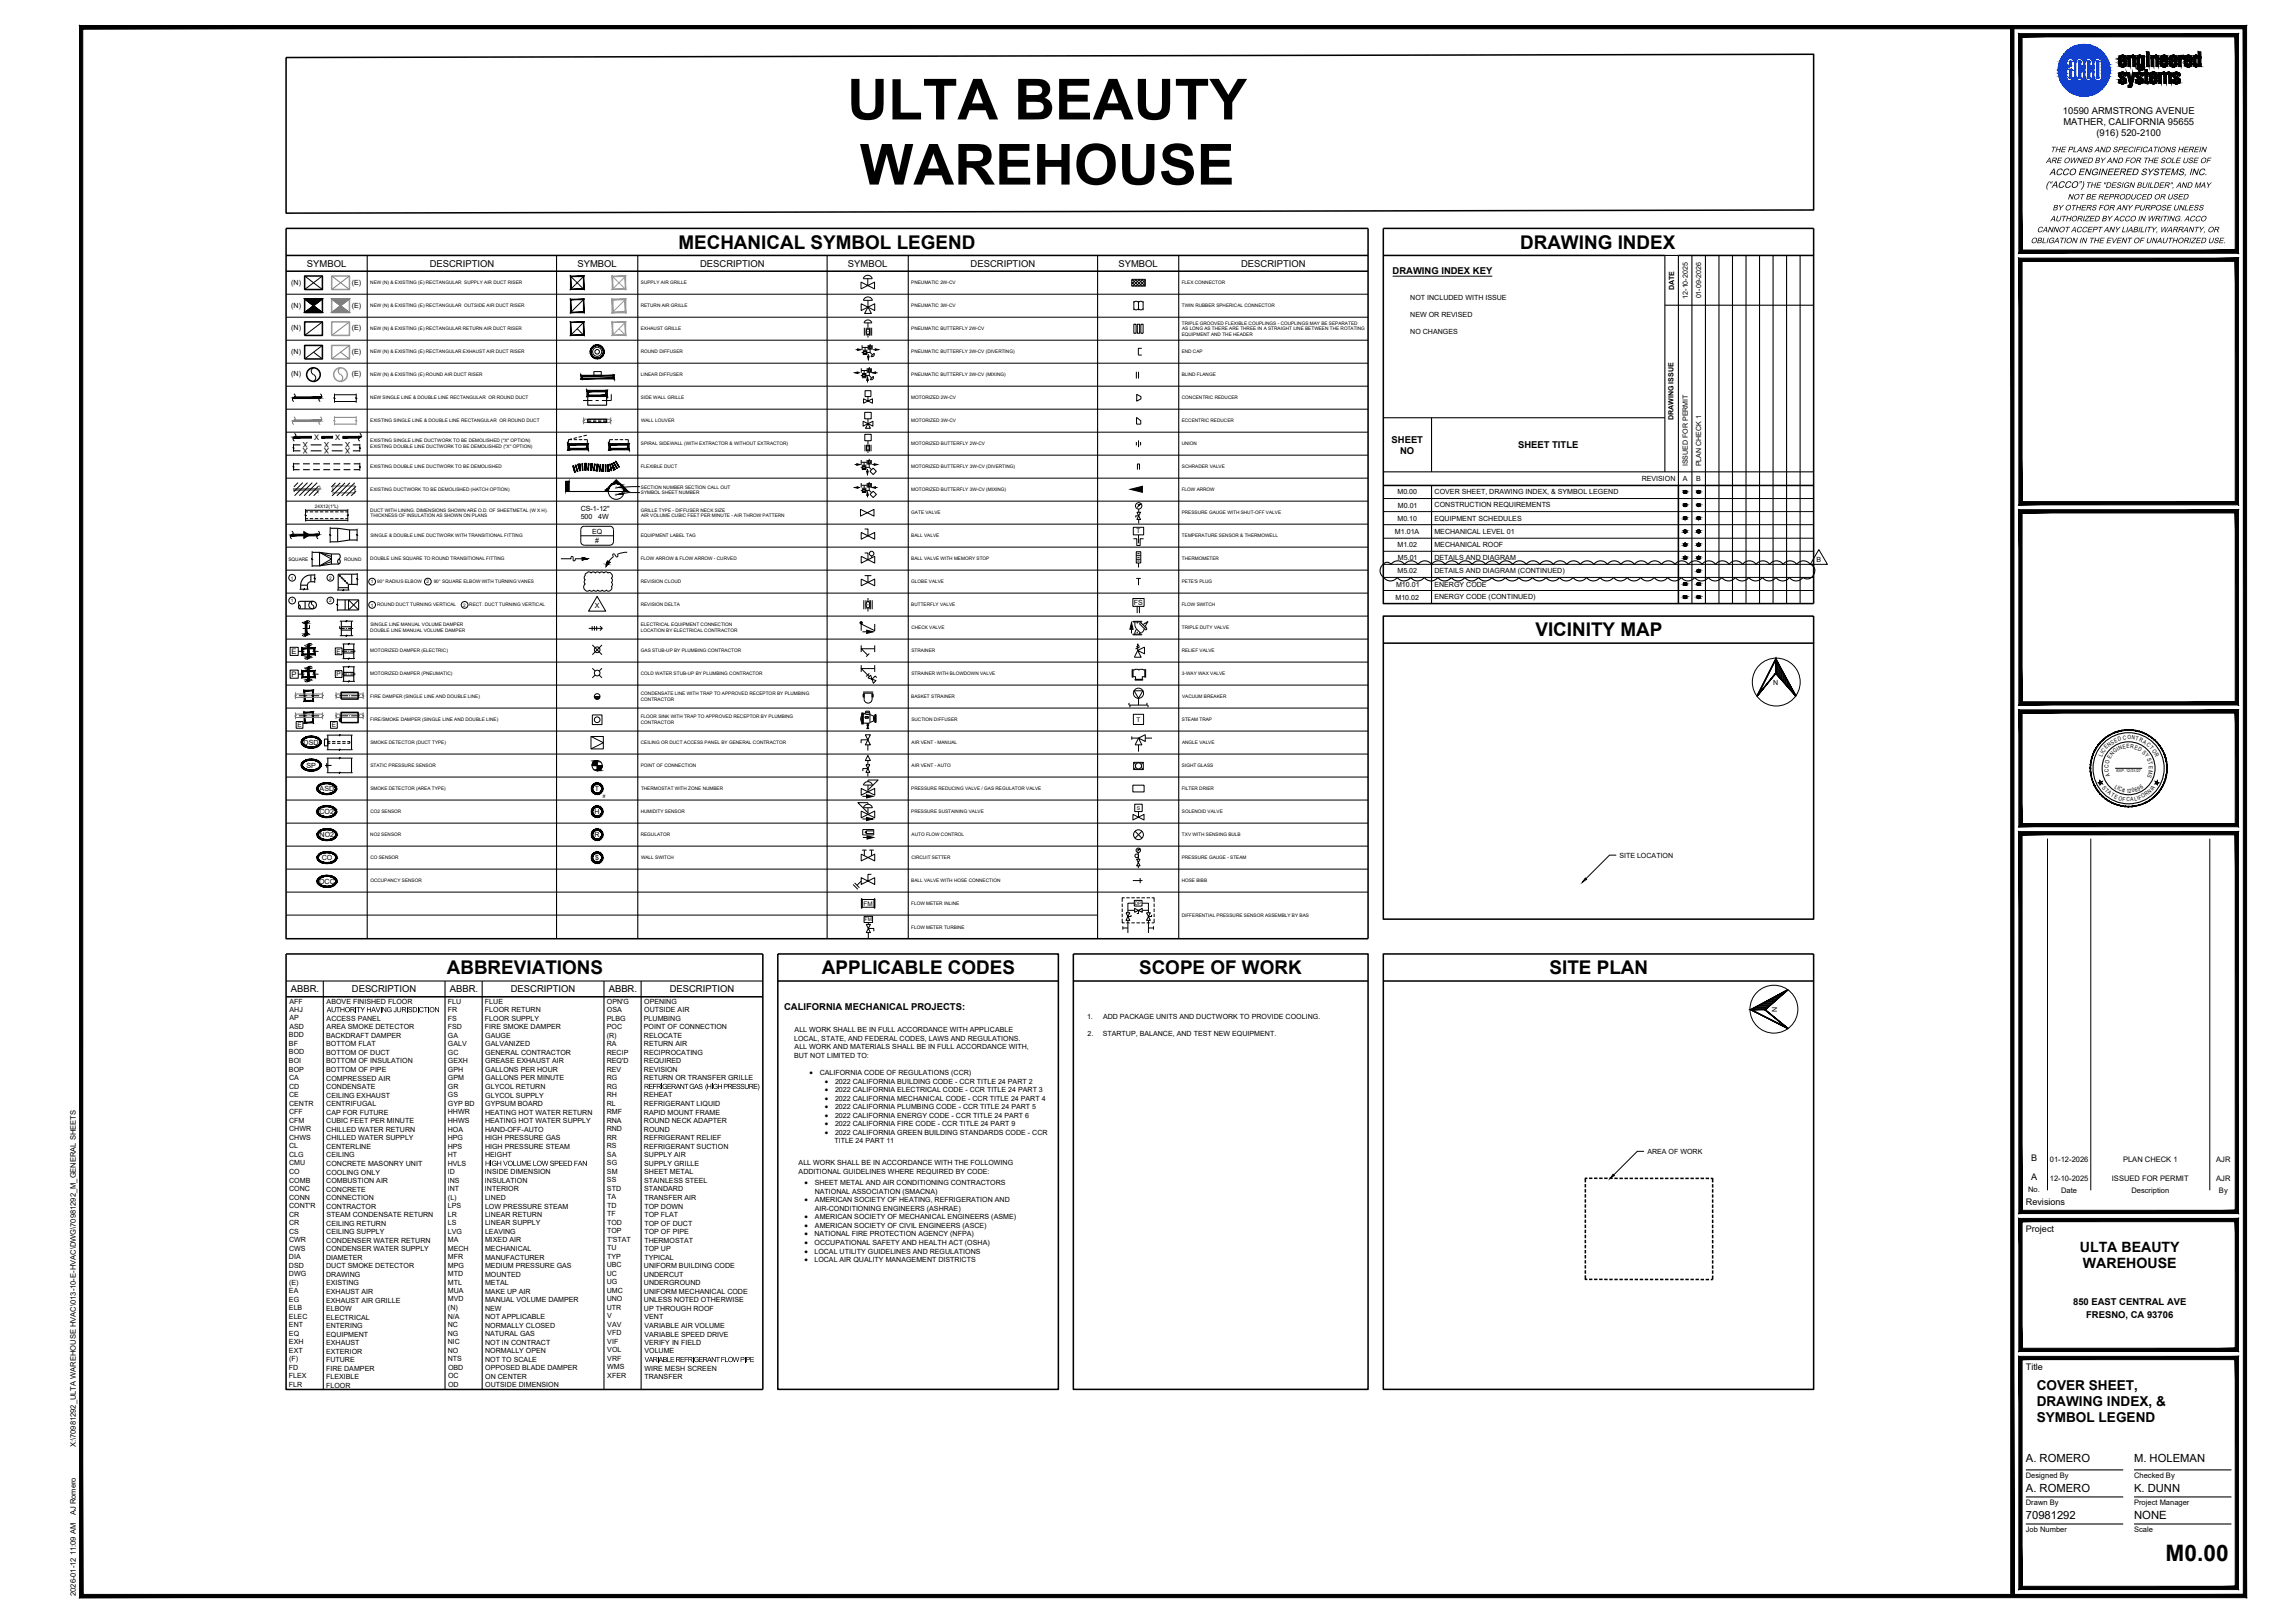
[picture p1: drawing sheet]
<svg xmlns="http://www.w3.org/2000/svg" width="1067mm" height="762mm" viewBox="0 0 1067 762" stroke-linecap="round" stroke-linejoin="round" font-family="sans-serif">
<defs><g id="words">
<g font-size="26.6">
<text x="398" y="56">ULTA BEAUTY</text>
<text x="404" y="87">WAREHOUSE</text>
</g>
<text font-size="10.6" x="1017" y="733">M0.00</text>
<g font-size="8.9">
<text x="319" y="117">MECHANICAL SYMBOL LEGEND</text>
<text x="714" y="117">DRAWING INDEX</text>
<text x="721" y="299">VICINITY MAP</text>
<text x="210" y="457">ABBREVIATIONS</text>
<text x="386" y="457">APPLICABLE CODES</text>
<text x="535" y="457">SCOPE OF WORK</text>
<text x="728" y="457">SITE PLAN</text>
</g>
<g font-size="6.7">
<text x="977" y="588">ULTA BEAUTY</text>
<text x="978" y="595">WAREHOUSE</text>
</g>
<g font-size="6.4">
<text x="956" y="653">COVER SHEET,</text>
<text x="956" y="660">DRAWING INDEX, &amp;</text>
<text x="956" y="668">SYMBOL LEGEND</text>
</g>
<g font-size="5.3">
<text x="951" y="687">A. ROMERO</text>
<text x="1002" y="687">M. HOLEMAN</text>
<text x="951" y="700">A. ROMERO</text>
<text x="1002" y="700">K. DUNN</text>
<text x="951" y="713">70981292</text>
<text x="1002" y="713">NONE</text>
</g>
<g font-size="4.9">
<text x="962" y="82">ACCO ENGINEERED SYSTEMS, INC.</text>
<text x="960" y="88">(“ACCO”)</text>
</g>
<g font-size="4.4">
<text x="969" y="53">10590 ARMSTRONG AVENUE</text>
<text x="969" y="59">MATHER, CALIFORNIA 95655</text>
<text x="984" y="64">(916) 520-2100</text>
<text x="144" y="125">SYMBOL</text>
<text x="202" y="125">DESCRIPTION</text>
<text x="271" y="125">SYMBOL</text>
<text x="329" y="125">DESCRIPTION</text>
<text x="398" y="125">SYMBOL</text>
<text x="456" y="125">DESCRIPTION</text>
<text x="525" y="125">SYMBOL</text>
<text x="583" y="125">DESCRIPTION</text>
<text x="654" y="129">DRAWING INDEX KEY</text>
<text x="653" y="208">SHEET</text>
<text x="657" y="213">NO</text>
<text x="713" y="210">SHEET TITLE</text>
<text x="137" y="466">ABBR.</text>
<text x="165" y="466">DESCRIPTION</text>
<text x="211" y="466">ABBR.</text>
<text x="240" y="466">DESCRIPTION</text>
<text x="286" y="466">ABBR.</text>
<text x="314" y="466">DESCRIPTION</text>
<text x="368" y="474">CALIFORNIA MECHANICAL PROJECTS:</text>
<text x="973" y="613">850 EAST CENTRAL AVE</text>
<text x="980" y="619">FRESNO, CA 93706</text>
</g>
<g font-size="4.3">
<text x="954" y="545">B</text>
<text x="954" y="554">A</text>
<text x="951" y="566">Revisions</text>
<text x="951" y="578">Project</text>
<text x="951" y="643">Title</text>
</g>
<g font-size="4.1">
<text x="963" y="71">THE PLANS AND SPECIFICATIONS HEREIN</text>
<text x="961" y="77">ARE OWNED BY AND FOR THE SOLE USE OF</text>
<text x="979" y="88">THE &quot;DESIGN BUILDER&quot;, AND MAY</text>
<text x="971" y="94">NOT BE REPRODUCED OR USED</text>
<text x="964" y="99">BY OTHERS FOR ANY PURPOSE UNLESS</text>
<text x="963" y="104">AUTHORIZED BY ACCO IN WRITING. ACCO</text>
<text x="956" y="109">CANNOT ACCEPT ANY LIABILITY, WARRANTY, OR</text>
<text x="954" y="114">OBLIGATION IN THE EVENT OF UNAUTHORIZED USE.</text>
</g>
<g font-size="3.5">
<text x="145" y="208" transform="rotate(180 145 208)">X</text>
<text x="148" y="207">X</text>
<text x="155" y="208" transform="rotate(180 155 208)">X</text>
<text x="157" y="207">X</text>
<text x="164" y="208" transform="rotate(180 164 208)">X</text>
<text x="145" y="210" transform="rotate(180 145 210)">X</text>
<text x="155" y="210" transform="rotate(180 155 210)">X</text>
<text x="164" y="210" transform="rotate(180 164 210)">X</text>
<text x="137" y="307">E</text>
<text x="137" y="318">P</text>
<text x="380" y="505">·</text>
<text x="387" y="509">·</text>
<text x="387" y="513">·</text>
<text x="387" y="517">·</text>
<text x="387" y="521">·</text>
<text x="387" y="525">·</text>
<text x="387" y="529">·</text>
<text x="387" y="533">·</text>
<text x="962" y="545">01-12-2026</text>
<text x="997" y="545">PLAN CHECK 1</text>
<text x="1041" y="545">AJR</text>
<text x="378" y="556">·</text>
<text x="962" y="554">12-10-2025</text>
<text x="992" y="554">ISSUED FOR PERMIT</text>
<text x="1041" y="554">AJR</text>
<text x="952" y="560">No.</text>
<text x="968" y="560">Date</text>
<text x="1001" y="560">Description</text>
<text x="1042" y="560">By</text>
<text x="378" y="564">·</text>
<text x="378" y="573">·</text>
<text x="378" y="577">·</text>
<text x="378" y="581">·</text>
<text x="378" y="585">·</text>
<text x="378" y="589">·</text>
<text x="378" y="593">·</text>
<text x="36" y="679" transform="rotate(-90 36 679)">X:\70981292_ULTA WAREHOUSE HVAC\013-10-E-HVAC\DWG\70981292_M_GENERAL SHEETS</text>
<text x="951" y="694">Designed By</text>
<text x="1002" y="694">Checked By</text>
<text x="951" y="707">Drawn By</text>
<text x="1002" y="707">Project Manager</text>
<text x="36" y="711" transform="rotate(-90 36 711)">AJ Romero</text>
<text x="951" y="719">Job Number</text>
<text x="1002" y="719">Scale</text>
<text x="36" y="749" transform="rotate(-90 36 749)">2026-01-12 11:09 AM</text>
</g>
<g font-size="3.3">
<text x="137" y="134">(N)</text>
<text x="165" y="134">(E)</text>
<text x="786" y="136" transform="rotate(-90 786 136)">DATE</text>
<text x="662" y="141">NOT INCLUDED WITH ISSUE</text>
<text x="792" y="140" transform="rotate(-90 792 140)">12-10-2025</text>
<text x="799" y="140" transform="rotate(-90 799 140)">01-09-2026</text>
<text x="137" y="144">(N)</text>
<text x="165" y="144">(E)</text>
<text x="662" y="149">NEW OR REVISED</text>
<text x="137" y="155">(N)</text>
<text x="165" y="155">(E)</text>
<text x="662" y="157">NO CHANGES</text>
<text x="137" y="166">(N)</text>
<text x="165" y="166">(E)</text>
<text x="137" y="177">(N)</text>
<text x="165" y="177">(E)</text>
<text x="786" y="197" transform="rotate(-90 786 197)">DRAWING ISSUE</text>
<text x="792" y="219" transform="rotate(-90 792 219)">ISSUED FOR PERMIT</text>
<text x="799" y="219" transform="rotate(-90 799 219)">PLAN CHECK 1</text>
<text x="771" y="226">REVISION</text>
<text x="790" y="226">A</text>
<text x="796" y="226">B</text>
<text x="656" y="232">M0.00</text>
<text x="674" y="232">COVER SHEET, DRAWING INDEX, &amp; SYMBOL LEGEND</text>
<text x="273" y="240">CS-1-12&quot;</text>
<text x="656" y="238">M0.01</text>
<text x="674" y="238">CONSTRUCTION REQUIREMENTS</text>
<text x="273" y="244">500</text>
<text x="281" y="244">4W</text>
<text x="656" y="244">M0.10</text>
<text x="673" y="244">EQUIPMENT SCHEDULES</text>
<text x="278" y="251">EQ</text>
<text x="655" y="251">M1.01A</text>
<text x="674" y="251">MECHANICAL LEVEL 01</text>
<text x="279" y="255">#</text>
<text x="656" y="257">M1.02</text>
<text x="674" y="257">MECHANICAL ROOF</text>
<text x="656" y="263">M5.01</text>
<text x="674" y="263">DETAILS AND DIAGRAM</text>
<text x="853" y="264">B</text>
<text x="656" y="269">M5.02</text>
<text x="674" y="269">DETAILS AND DIAGRAM (CONTINUED)</text>
<text x="655" y="275">M10.01</text>
<text x="673" y="275">ENERGY CODE</text>
<text x="655" y="282">M10.02</text>
<text x="673" y="281">ENERGY CODE (CONTINUED)</text>
<text x="279" y="286">X</text>
<text x="532" y="284">FS</text>
<text x="833" y="322">N</text>
<text x="143" y="350">DSD</text>
<text x="144" y="360">SP</text>
<text x="150" y="371">ASD</text>
<text x="279" y="371">T</text>
<text x="150" y="382">CO2</text>
<text x="279" y="382">H</text>
<text x="150" y="393">NO2</text>
<text x="279" y="393">R</text>
<text x="151" y="404">CO</text>
<text x="279" y="404">$</text>
<text x="760" y="403">SITE LOCATION</text>
<text x="150" y="415">OCC</text>
<text x="136" y="471">AFF</text>
<text x="153" y="471">ABOVE FINISHED FLOOR</text>
<text x="210" y="471">FLU</text>
<text x="228" y="471">FLUE</text>
<text x="285" y="471">OPN'G</text>
<text x="302" y="471">OPENING</text>
<text x="136" y="475">AHJ</text>
<text x="136" y="479">AP</text>
<text x="153" y="475">AUTHORITY HAVING JURISDICTION</text>
<text x="153" y="479">ACCESS PANEL</text>
<text x="210" y="475">FR</text>
<text x="210" y="479">FS</text>
<text x="228" y="475">FLOOR RETURN</text>
<text x="228" y="479">FLOOR SUPPLY</text>
<text x="285" y="479">PLBG</text>
<text x="285" y="475">OSA</text>
<text x="302" y="479">PLUMBING</text>
<text x="302" y="475">OUTSIDE AIR</text>
<text x="510" y="478">1.</text>
<text x="518" y="478">ADD PACKAGE UNITS AND DUCTWORK TO PROVIDE COOLING.</text>
<text x="834" y="475" transform="rotate(-90 834 475)">N</text>
<text x="136" y="483">ASD</text>
<text x="153" y="483">AREA SMOKE DETECTOR</text>
<text x="210" y="483">FSD</text>
<text x="228" y="483">FIRE SMOKE DAMPER</text>
<text x="285" y="483">POC</text>
<text x="302" y="483">POINT OF CONNECTION</text>
<text x="373" y="485">ALL WORK SHALL BE IN FULL ACCORDANCE WITH APPLICABLE</text>
<text x="136" y="487">BDD</text>
<text x="136" y="491">BF</text>
<text x="153" y="487">BACKDRAFT DAMPER</text>
<text x="153" y="491">BOTTOM FLAT</text>
<text x="210" y="487">GA</text>
<text x="210" y="491">GALV</text>
<text x="228" y="487">GAUGE</text>
<text x="228" y="491">GALVANIZED</text>
<text x="285" y="491">RA</text>
<text x="285" y="487">(R)</text>
<text x="302" y="487">RELOCATE</text>
<text x="302" y="491">RETURN AIR</text>
<text x="373" y="489">LOCAL, STATE, AND FEDERAL CODES, LAWS AND REGULATIONS.</text>
<text x="511" y="486">2.</text>
<text x="518" y="486">STARTUP, BALANCE, AND TEST NEW EQUIPMENT.</text>
<text x="136" y="495">BOD</text>
<text x="153" y="495">BOTTOM OF DUCT</text>
<text x="210" y="495">GC</text>
<text x="228" y="495">GENERAL CONTRACTOR</text>
<text x="285" y="495">RECIP</text>
<text x="302" y="495">RECIPROCATING</text>
<text x="373" y="497">BUT NOT LIMITED TO:</text>
<text x="373" y="493">ALL WORK AND MATERIALS SHALL BE IN FULL ACCORDANCE WITH,</text>
<text x="136" y="499">BOI</text>
<text x="136" y="503">BOP</text>
<text x="153" y="499">BOTTOM OF INSULATION</text>
<text x="153" y="503">BOTTOM OF PIPE</text>
<text x="210" y="499">GEXH</text>
<text x="210" y="503">GPH</text>
<text x="228" y="499">GREASE EXHAUST AIR</text>
<text x="228" y="503">GALLONS PER HOUR</text>
<text x="285" y="499">REQ'D</text>
<text x="285" y="503">REV</text>
<text x="302" y="499">REQUIRED</text>
<text x="302" y="503">REVISION</text>
<text x="136" y="507">CA</text>
<text x="153" y="507">COMPRESSED AIR</text>
<text x="210" y="507">GPM</text>
<text x="228" y="507">GALLONS PER MINUTE</text>
<text x="285" y="507">RG</text>
<text x="302" y="507">RETURN OR TRANSFER GRILLE</text>
<text x="385" y="505">CALIFORNIA CODE OF REGULATIONS (CCR)</text>
<text x="392" y="509">2022 CALIFORNIA BUILDING CODE - CCR TITLE 24 PART 2</text>
<text x="136" y="511">CD</text>
<text x="136" y="515">CE</text>
<text x="153" y="511">CONDENSATE</text>
<text x="153" y="515">CEILING EXHAUST</text>
<text x="210" y="511">GR</text>
<text x="210" y="515">GS</text>
<text x="228" y="511">GLYCOL RETURN</text>
<text x="228" y="515">GLYCOL SUPPLY</text>
<text x="285" y="511">RG</text>
<text x="285" y="515">RH</text>
<text x="302" y="511">REFRIGERANT GAS (HIGH PRESSURE)</text>
<text x="302" y="515">REHEAT</text>
<text x="392" y="513">2022 CALIFORNIA ELECTRICAL CODE - CCR TITLE 24 PART 3</text>
<text x="136" y="519">CENTR</text>
<text x="153" y="519">CENTRIFUGAL</text>
<text x="210" y="519">GYP BD</text>
<text x="228" y="519">GYPSUM BOARD</text>
<text x="285" y="519">RL</text>
<text x="302" y="519">REFRIGERANT LIQUID</text>
<text x="392" y="517">2022 CALIFORNIA MECHANICAL CODE - CCR TITLE 24 PART 4</text>
<text x="392" y="521">2022 CALIFORNIA PLUMBING CODE - CCR TITLE 24 PART 5</text>
<text x="136" y="523">CFF</text>
<text x="136" y="527">CFM</text>
<text x="153" y="523">CAP FOR FUTURE</text>
<text x="153" y="527">CUBIC FEET PER MINUTE</text>
<text x="210" y="523">HHWR</text>
<text x="210" y="527">HHWS</text>
<text x="228" y="523">HEATING HOT WATER RETURN</text>
<text x="228" y="527">HEATING HOT WATER SUPPLY</text>
<text x="285" y="523">RMF</text>
<text x="285" y="527">RNA</text>
<text x="302" y="523">RAPID MOUNT FRAME</text>
<text x="302" y="527">ROUND NECK ADAPTER</text>
<text x="392" y="525">2022 CALIFORNIA ENERGY CODE - CCR TITLE 24 PART 6</text>
<text x="136" y="531">CHWR</text>
<text x="153" y="531">CHILLED WATER RETURN</text>
<text x="210" y="531">HOA</text>
<text x="228" y="531">HAND-OFF-AUTO</text>
<text x="285" y="531">RND</text>
<text x="302" y="531">ROUND</text>
<text x="392" y="529">2022 CALIFORNIA FIRE CODE - CCR TITLE 24 PART 9</text>
<text x="392" y="533">2022 CALIFORNIA GREEN BUILDING STANDARDS CODE - CCR</text>
<text x="136" y="535">CHWS</text>
<text x="136" y="539">CL</text>
<text x="153" y="535">CHILLED WATER SUPPLY</text>
<text x="153" y="539">CENTERLINE</text>
<text x="210" y="535">HPG</text>
<text x="210" y="539">HPS</text>
<text x="228" y="535">HIGH PRESSURE GAS</text>
<text x="228" y="539">HIGH PRESSURE STEAM</text>
<text x="285" y="535">RR</text>
<text x="285" y="539">RS</text>
<text x="302" y="535">REFRIGERANT RELIEF</text>
<text x="302" y="539">REFRIGERANT SUCTION</text>
<text x="392" y="537">TITLE 24 PART 11</text>
<text x="136" y="543">CLG</text>
<text x="153" y="543">CEILING</text>
<text x="210" y="543">HT</text>
<text x="228" y="543">HEIGHT</text>
<text x="285" y="543">SA</text>
<text x="302" y="543">SUPPLY AIR</text>
<text x="774" y="542">AREA OF WORK</text>
<text x="136" y="547">CMU</text>
<text x="136" y="551">CO</text>
<text x="153" y="547">CONCRETE MASONRY UNIT</text>
<text x="153" y="551">COOLING ONLY</text>
<text x="210" y="551">ID</text>
<text x="210" y="547">HVLS</text>
<text x="228" y="551">INSIDE DIMENSION</text>
<text x="228" y="547">HIGH VOLUME LOW SPEED FAN</text>
<text x="285" y="547">SG</text>
<text x="285" y="551">SM</text>
<text x="302" y="547">SUPPLY GRILLE</text>
<text x="302" y="551">SHEET METAL</text>
<text x="375" y="547">ALL WORK SHALL BE IN ACCORDANCE WITH THE FOLLOWING</text>
<text x="375" y="551">ADDITIONAL GUIDELINES WHERE REQUIRED BY CODE:</text>
<text x="136" y="555">COMB</text>
<text x="153" y="555">COMBUSTION AIR</text>
<text x="210" y="555">INS</text>
<text x="228" y="555">INSULATION</text>
<text x="285" y="555">SS</text>
<text x="302" y="555">STAINLESS STEEL</text>
<text x="383" y="556">SHEET METAL AND AIR CONDITIONING CONTRACTORS</text>
<text x="136" y="559">CONC</text>
<text x="136" y="563">CONN</text>
<text x="153" y="559">CONCRETE</text>
<text x="153" y="563">CONNECTION</text>
<text x="210" y="559">INT</text>
<text x="210" y="563">(L)</text>
<text x="228" y="559">INTERIOR</text>
<text x="228" y="563">LINED</text>
<text x="285" y="559">STD</text>
<text x="285" y="563">TA</text>
<text x="302" y="559">STANDARD</text>
<text x="303" y="563">TRANSFER AIR</text>
<text x="383" y="560">NATIONAL ASSOCIATION (SMACNA)</text>
<text x="136" y="567">CONT'R</text>
<text x="153" y="567">CONTRACTOR</text>
<text x="210" y="567">LPS</text>
<text x="228" y="567">LOW PRESSURE STEAM</text>
<text x="285" y="567">TD</text>
<text x="303" y="567">TOP DOWN</text>
<text x="383" y="568">AIR-CONDITIONING ENGINEERS (ASHRAE)</text>
<text x="383" y="564">AMERICAN SOCIETY OF HEATING, REFRIGERATION AND</text>
<text x="136" y="571">CR</text>
<text x="136" y="575">CR</text>
<text x="153" y="575">CEILING RETURN</text>
<text x="153" y="571">STEAM CONDENSATE RETURN</text>
<text x="210" y="571">LR</text>
<text x="210" y="575">LS</text>
<text x="228" y="571">LINEAR RETURN</text>
<text x="228" y="575">LINEAR SUPPLY</text>
<text x="285" y="571">TF</text>
<text x="285" y="575">TOD</text>
<text x="303" y="571">TOP FLAT</text>
<text x="303" y="575">TOP OF DUCT</text>
<text x="383" y="573">AMERICAN SOCIETY OF MECHANICAL ENGINEERS (ASME)</text>
<text x="136" y="579">CS</text>
<text x="153" y="580">CEILING SUPPLY</text>
<text x="210" y="579">LVG</text>
<text x="228" y="579">LEAVING</text>
<text x="285" y="579">TOP</text>
<text x="303" y="579">TOP OF PIPE</text>
<text x="382" y="581">NATIONAL FIRE PROTECTION AGENCY (NFPA)</text>
<text x="383" y="577">AMERICAN SOCIETY OF CIVIL ENGINEERS (ASCE)</text>
<text x="136" y="583">CWR</text>
<text x="136" y="587">CWS</text>
<text x="153" y="584">CONDENSER WATER RETURN</text>
<text x="153" y="588">CONDENSER WATER SUPPLY</text>
<text x="210" y="583">MA</text>
<text x="210" y="587">MECH</text>
<text x="228" y="583">MIXED AIR</text>
<text x="228" y="587">MECHANICAL</text>
<text x="285" y="583">T'STAT</text>
<text x="285" y="587">TU</text>
<text x="303" y="583">THERMOSTAT</text>
<text x="303" y="587">TOP UP</text>
<text x="382" y="585">OCCUPATIONAL SAFETY AND HEALTH ACT (OSHA)</text>
<text x="136" y="591">DIA</text>
<text x="153" y="591">DIAMETER</text>
<text x="210" y="591">MFR</text>
<text x="228" y="591">MANUFACTURER</text>
<text x="285" y="591">TYP</text>
<text x="303" y="591">TYPICAL</text>
<text x="382" y="589">LOCAL UTILITY GUIDELINES AND REGULATIONS</text>
<text x="382" y="593">LOCAL AIR QUALITY MANAGEMENT DISTRICTS</text>
<text x="136" y="595">DSD</text>
<text x="136" y="599">DWG</text>
<text x="153" y="596">DUCT SMOKE DETECTOR</text>
<text x="153" y="600">DRAWING</text>
<text x="210" y="595">MPG</text>
<text x="210" y="599">MTD</text>
<text x="228" y="595">MEDIUM PRESSURE GAS</text>
<text x="228" y="599">MOUNTED</text>
<text x="285" y="595">UBC</text>
<text x="285" y="599">UC</text>
<text x="302" y="595">UNIFORM BUILDING CODE</text>
<text x="302" y="599">UNDERCUT</text>
<text x="136" y="603">(E)</text>
<text x="153" y="604">EXISTING</text>
<text x="210" y="603">MTL</text>
<text x="228" y="603">METAL</text>
<text x="285" y="603">UG</text>
<text x="302" y="603">UNDERGROUND</text>
<text x="136" y="607">EA</text>
<text x="136" y="611">EG</text>
<text x="153" y="608">EXHAUST AIR</text>
<text x="153" y="612">EXHAUST AIR GRILLE</text>
<text x="210" y="607">MUA</text>
<text x="210" y="611">MVD</text>
<text x="228" y="607">MAKE UP AIR</text>
<text x="228" y="611">MANUAL VOLUME DAMPER</text>
<text x="285" y="607">UMC</text>
<text x="285" y="611">UNO</text>
<text x="302" y="607">UNIFORM MECHANICAL CODE</text>
<text x="302" y="612">UNLESS NOTED OTHERWISE</text>
<text x="136" y="615">ELB</text>
<text x="153" y="616">ELBOW</text>
<text x="210" y="615">(N)</text>
<text x="228" y="615">NEW</text>
<text x="285" y="615">UTR</text>
<text x="302" y="616">UP THROUGH ROOF</text>
<text x="136" y="619">ELEC</text>
<text x="136" y="623">ENT</text>
<text x="153" y="620">ELECTRICAL</text>
<text x="153" y="624">ENTERING</text>
<text x="210" y="619">N/A</text>
<text x="210" y="623">NC</text>
<text x="228" y="619">NOT APPLICABLE</text>
<text x="228" y="623">NORMALLY CLOSED</text>
<text x="285" y="619">V</text>
<text x="285" y="623">VAV</text>
<text x="303" y="619">VENT</text>
<text x="303" y="623">VARIABLE AIR VOLUME</text>
<text x="136" y="627">EQ</text>
<text x="153" y="628">EQUIPMENT</text>
<text x="210" y="627">NG</text>
<text x="228" y="627">NATURAL GAS</text>
<text x="285" y="627">VFD</text>
<text x="303" y="628">VARIABLE SPEED DRIVE</text>
<text x="136" y="631">EXH</text>
<text x="136" y="635">EXT</text>
<text x="153" y="632">EXHAUST</text>
<text x="153" y="636">EXTERIOR</text>
<text x="210" y="631">NIC</text>
<text x="210" y="635">NO</text>
<text x="228" y="631">NOT IN CONTRACT</text>
<text x="228" y="635">NORMALLY OPEN</text>
<text x="285" y="631">VIF</text>
<text x="285" y="635">VOL</text>
<text x="303" y="631">VERIFY IN FIELD</text>
<text x="303" y="635">VOLUME</text>
<text x="136" y="639">(F)</text>
<text x="153" y="640">FUTURE</text>
<text x="210" y="639">NTS</text>
<text x="228" y="639">NOT TO SCALE</text>
<text x="285" y="639">VRF</text>
<text x="303" y="639">VARIABLE REFRIGERANT FLOW PIPE</text>
<text x="136" y="643">FD</text>
<text x="136" y="647">FLEX</text>
<text x="153" y="644">FIRE DAMPER</text>
<text x="153" y="647">FLEXIBLE</text>
<text x="210" y="643">OBD</text>
<text x="210" y="647">OC</text>
<text x="228" y="643">OPPOSED BLADE DAMPER</text>
<text x="228" y="647">ON CENTER</text>
<text x="285" y="643">WMS</text>
<text x="285" y="647">XFER</text>
<text x="303" y="647">TRANSFER</text>
<text x="303" y="644">WIRE MESH SCREEN</text>
<text x="136" y="651">FLR</text>
<text x="153" y="652">FLOOR</text>
<text x="210" y="651">OD</text>
<text x="228" y="651">OUTSIDE DIMENSION</text>
</g>
<g font-size="3">
<text x="534" y="250">T</text>
<text x="158" y="307">E</text>
<text x="158" y="318">P</text>
<text x="140" y="341">E</text>
<text x="156" y="341">E</text>
<text x="534" y="339">T</text>
<text x="406" y="425">FM</text>
</g>
<g font-size="2.7">
<text x="995" y="348" transform="rotate(-17 995 348)">D</text>
<text x="997" y="347" transform="rotate(-8 997 347)">C</text>
<text x="999" y="347">O</text>
<text x="1001" y="347" transform="rotate(9 1001 347)">N</text>
<text x="1003" y="347" transform="rotate(14 1003 347)">T</text>
<text x="1004" y="348" transform="rotate(24 1004 348)">R</text>
<text x="988" y="353" transform="rotate(-55 988 353)">C</text>
<text x="989" y="352" transform="rotate(-47 989 352)">E</text>
<text x="990" y="351" transform="rotate(-40 990 351)">N</text>
<text x="992" y="350" transform="rotate(-33 992 350)">S</text>
<text x="993" y="354" transform="rotate(-38 993 354)">G</text>
<text x="993" y="349" transform="rotate(-25 993 349)">E</text>
<text x="995" y="353" transform="rotate(-32 995 353)">I</text>
<text x="995" y="352" transform="rotate(-23 995 352)">N</text>
<text x="997" y="352" transform="rotate(-13 997 352)">E</text>
<text x="999" y="351" transform="rotate(-2 999 351)">E</text>
<text x="1000" y="351" transform="rotate(8 1000 351)">R</text>
<text x="1002" y="352" transform="rotate(20 1002 352)">E</text>
<text x="1004" y="352" transform="rotate(31 1004 352)">D</text>
<text x="1006" y="353" transform="rotate(44 1006 353)">S</text>
<text x="1006" y="349" transform="rotate(31 1006 349)">A</text>
<text x="1008" y="350" transform="rotate(41 1008 350)">C</text>
<text x="1009" y="351" transform="rotate(46 1009 351)">T</text>
<text x="1010" y="352" transform="rotate(55 1010 352)">O</text>
<text x="987" y="355" transform="rotate(-65 987 355)">L</text>
<text x="988" y="354" transform="rotate(-62 988 354)">I</text>
<text x="990" y="359" transform="rotate(-74 990 359)">O</text>
<text x="991" y="356" transform="rotate(-60 991 356)">E</text>
<text x="992" y="355" transform="rotate(-49 992 355)">N</text>
<text x="1007" y="355" transform="rotate(54 1007 355)">Y</text>
<text x="1008" y="356" transform="rotate(66 1008 356)">S</text>
<text x="1009" y="358" transform="rotate(78 1009 358)">T</text>
<text x="1009" y="360" transform="rotate(88 1009 360)">E</text>
<text x="1011" y="354" transform="rotate(65 1011 354)">R</text>
<text x="990" y="361" transform="rotate(-87 990 361)">C</text>
<text x="990" y="363" transform="rotate(-96 990 363)">C</text>
<text x="991" y="365" transform="rotate(-108 991 365)">A</text>
<text x="1009" y="363" transform="rotate(110 1009 363)">S</text>
<text x="1009" y="361" transform="rotate(99 1009 361)">M</text>
<text x="987" y="370" transform="rotate(51 987 370)">S</text>
<text x="988" y="371" transform="rotate(45 988 371)">T</text>
<text x="993" y="370" transform="rotate(35 993 370)">L</text>
<text x="994" y="371" transform="rotate(28 994 371)">I</text>
<text x="995" y="371" transform="rotate(22 995 371)">C</text>
<text x="996" y="372" transform="rotate(14 996 372)">#</text>
<text x="1003" y="372" transform="rotate(-18 1003 372)">6</text>
<text x="1004" y="371" transform="rotate(-27 1004 371)">9</text>
<text x="1006" y="370" transform="rotate(-34 1006 370)">6</text>
<text x="1011" y="372" transform="rotate(-42 1011 372)">I</text>
<text x="1011" y="371" transform="rotate(-51 1011 371)">A</text>
<text x="989" y="372" transform="rotate(38 989 372)">A</text>
<text x="991" y="374" transform="rotate(30 991 374)">T</text>
<text x="992" y="375" transform="rotate(26 992 375)">E</text>
<text x="994" y="375" transform="rotate(15 994 375)">O</text>
<text x="996" y="376" transform="rotate(9 996 376)">F</text>
<text x="999" y="376" transform="rotate(2 999 376)">C</text>
<text x="999" y="372" transform="rotate(4 999 372)">1</text>
<text x="1000" y="372" transform="rotate(-2 1000 372)">2</text>
<text x="1000" y="376" transform="rotate(-5 1000 376)">A</text>
<text x="1001" y="372" transform="rotate(-10 1001 372)">0</text>
<text x="1002" y="376" transform="rotate(-12 1002 376)">L</text>
<text x="1004" y="376" transform="rotate(-20 1004 376)">IF</text>
<text x="1006" y="375" transform="rotate(-28 1006 375)">O</text>
<text x="1008" y="374" transform="rotate(-34 1008 374)">R</text>
<text x="1009" y="373" transform="rotate(-41 1009 373)">N</text>
</g>
<g font-size="2.4">
<text x="534" y="380">S</text>
<text x="406" y="433">FM</text>
</g>
<g font-size="2.2">
<text x="174" y="133">NEW (N) &amp; EXISTING (E) RECTANGULAR SUPPLY AIR DUCT RISER</text>
<text x="301" y="134">SUPPLY AIR GRILLE</text>
<text x="428" y="134">PNEUMATIC 2W-CV</text>
<text x="555" y="134">FLEX CONNECTOR</text>
<text x="174" y="144">NEW (N) &amp; EXISTING (E) RECTANGULAR OUTSIDE AIR DUCT RISER</text>
<text x="301" y="144">RETURN AIR GRILLE</text>
<text x="428" y="144">PNEUMATIC 3W-CV</text>
<text x="555" y="144">TWIN RUBBER SPHERICAL CONNECTOR</text>
<text x="174" y="155">NEW (N) &amp; EXISTING (E) RECTANGULAR RETURN AIR DUCT RISER</text>
<text x="301" y="155">EXHAUST GRILLE</text>
<text x="428" y="155">PNEUMATIC BUTTERFLY 2W-CV</text>
<text x="555" y="152">TRIPLE GROOVED FLEXIBLE COUPLINGS - COUPLINGS MAY BE SEPARATED</text>
<text x="555" y="155">AS LONG AS THERE ARE THREE IN A STRAIGHT LINE BETWEEN THE ROTATING</text>
<text x="555" y="158">EQUIPMENT AND THE HEADER</text>
<text x="174" y="166">NEW (N) &amp; EXISTING (E) RECTANGULAR EXHAUST AIR DUCT RISER</text>
<text x="301" y="166">ROUND DIFFUSER</text>
<text x="428" y="166">PNEUMATIC BUTTERFLY 3W-CV (DIVERTING)</text>
<text x="555" y="166">END CAP</text>
<text x="174" y="176">NEW (N) &amp; EXISTING (E) ROUND AIR DUCT RISER</text>
<text x="301" y="177">LINEAR DIFFUSER</text>
<text x="428" y="176">PNEUMATIC BUTTERFLY 3W-CV (MIXING)</text>
<text x="555" y="177">BLIND FLANGE</text>
<text x="174" y="187">NEW SINGLE LINE &amp; DOUBLE LINE RECTANGULAR OR ROUND DUCT</text>
<text x="301" y="187">SIDE WALL GRILLE</text>
<text x="428" y="187">MOTORIZED 2W-CV</text>
<text x="555" y="187">CONCENTRIC REDUCER</text>
<text x="174" y="198">EXISTING SINGLE LINE &amp; DOUBLE LINE RECTANGULAR OR ROUND DUCT</text>
<text x="301" y="198">WALL LOUVER</text>
<text x="428" y="198">MOTORIZED 3W-CV</text>
<text x="555" y="198">ECCENTRIC REDUCER</text>
<text x="174" y="208">EXISTING SINGLE LINE DUCTWORK TO BE DEMOLISHED (&quot;X&quot; OPTION)</text>
<text x="301" y="209">SPIRAL SIDEWALL (WITH EXTRACTOR &amp; WITHOUT EXTRACTOR)</text>
<text x="428" y="209">MOTORIZED BUTTERFLY 2W-CV</text>
<text x="555" y="209">UNION</text>
<text x="174" y="210">EXISTING DOUBLE LINE DUCTWORK TO BE DEMOLISHED (&quot;X&quot; OPTION)</text>
<text x="174" y="220">EXISTING DOUBLE LINE DUCTWORK TO BE DEMOLISHED</text>
<text x="301" y="220">FLEXIBLE DUCT</text>
<text x="428" y="220">MOTORIZED BUTTERFLY 3W-CV (DIVERTING)</text>
<text x="555" y="220">SCHRADER VALVE</text>
<text x="174" y="230">EXISTING DUCTWORK TO BE DEMOLISHED (HATCH OPTION)</text>
<text x="301" y="229">SECTION NUMBER SECTION CALL OUT</text>
<text x="301" y="232">SYMBOL SHEET NUMBER</text>
<text x="428" y="230">MOTORIZED BUTTERFLY 3W-CV (MIXING)</text>
<text x="555" y="231">FLOW ARROW</text>
<text x="148" y="238">24X12(1&quot;L)</text>
<text x="174" y="240">DUCT WITH LINING. DIMENSIONS SHOWN ARE O.D. OF SHEETMETAL (W X H).</text>
<text x="174" y="243">THICKNESS OF INSULATION AS SHOWN ON PLANS</text>
<text x="301" y="240">GRILLE TYPE - DIFFUSER NECK SIZE</text>
<text x="301" y="243">AIR VOLUME CUBIC FEET PER MINUTE - AIR THROW PATTERN</text>
<text x="428" y="242">GATE VALVE</text>
<text x="555" y="242">PRESSURE GAUGE WITH SHUT-OFF VALVE</text>
<text x="174" y="252">SINGLE &amp; DOUBLE LINE DUCTWORK WITH TRANSITIONAL FITTING</text>
<text x="301" y="252">EQUIPMENT LABEL TAG</text>
<text x="428" y="252">BALL VALVE</text>
<text x="555" y="252">TEMPERATURE SENSOR &amp; THERMOWELL</text>
<text x="135" y="263">SQUARE</text>
<text x="162" y="263">ROUND</text>
<text x="174" y="263">DOUBLE LINE SQUARE TO ROUND TRANSITIONAL FITTING</text>
<text x="301" y="263">FLOW ARROW &amp; FLOW ARROW - CURVED</text>
<text x="428" y="263">BALL VALVE WITH MEMORY STOP</text>
<text x="555" y="263">THERMOMETER</text>
<text x="137" y="272">1</text>
<text x="155" y="272">2</text>
<text x="174" y="274">1</text>
<text x="177" y="274">90° RADIUS ELBOW</text>
<text x="200" y="274">2</text>
<text x="204" y="274">90° SQUARE ELBOW WITH TURNING VANES</text>
<text x="301" y="274">REVISION CLOUD</text>
<text x="428" y="274">GLOBE VALVE</text>
<text x="555" y="274">PETE'S PLUG</text>
<text x="137" y="283">1</text>
<text x="155" y="283">2</text>
<text x="174" y="285">1</text>
<text x="177" y="285">ROUND DUCT TURNING VERTICAL</text>
<text x="218" y="285">2</text>
<text x="220" y="285">RECT. DUCT TURNING VERTICAL</text>
<text x="301" y="285">REVISION DELTA</text>
<text x="428" y="285">BUTTERFLY VALVE</text>
<text x="555" y="285">FLOW SWITCH</text>
<text x="174" y="297">DOUBLE LINE MANUAL VOLUME DAMPER</text>
<text x="174" y="294">SINGLE LINE MANUAL VOLUME DAMPER</text>
<text x="301" y="294">ELECTRICAL EQUIPMENT CONNECTION</text>
<text x="301" y="297">LOCATION BY ELECTRICAL CONTRACTOR</text>
<text x="428" y="295">CHECK VALVE</text>
<text x="555" y="295">TRIPLE DUTY VALVE</text>
<text x="174" y="306">MOTORIZED DAMPER (ELECTRIC)</text>
<text x="301" y="306">GAS STUB-UP BY PLUMBING CONTRACTOR</text>
<text x="428" y="306">STRAINER</text>
<text x="555" y="306">RELIEF VALVE</text>
<text x="174" y="317">MOTORIZED DAMPER (PNEUMATIC)</text>
<text x="301" y="317">COLD WATER STUB-UP BY PLUMBING CONTRACTOR</text>
<text x="428" y="317">STRAINER WITH BLOWDOWN VALVE</text>
<text x="555" y="317">3-WAY WAX VALVE</text>
<text x="174" y="328">FIRE DAMPER (SINGLE LINE AND DOUBLE LINE)</text>
<text x="301" y="327">CONDENSATE LINE WITH TRAP TO APPROVED RECEPTOR BY PLUMBING</text>
<text x="301" y="329">CONTRACTOR</text>
<text x="428" y="328">BASKET STRAINER</text>
<text x="555" y="328">VACUUM BREAKER</text>
<text x="174" y="338">FIRE/SMOKE DAMPER (SINGLE LINE AND DOUBLE LINE)</text>
<text x="301" y="337">FLOOR SINK WITH TRAP TO APPROVED RECEPTOR BY PLUMBING</text>
<text x="301" y="340">CONTRACTOR</text>
<text x="428" y="339">SUCTION DIFFUSER</text>
<text x="555" y="339">STEAM TRAP</text>
<text x="174" y="349">SMOKE DETECTOR (DUCT TYPE)</text>
<text x="301" y="349">CEILING OR DUCT ACCESS PANEL BY GENERAL CONTRACTOR</text>
<text x="428" y="349">AIR VENT - MANUAL</text>
<text x="555" y="349">ANGLE VALVE</text>
<text x="174" y="360">STATIC PRESSURE SENSOR</text>
<text x="301" y="360">POINT OF CONNECTION</text>
<text x="428" y="360">AIR VENT - AUTO</text>
<text x="555" y="360">SIGHT GLASS</text>
<text x="174" y="371">SMOKE DETECTOR (AREA TYPE)</text>
<text x="301" y="371">THERMOSTAT WITH ZONE NUMBER</text>
<text x="428" y="371">PRESSURE REDUCING VALVE / GAS REGULATOR VALVE</text>
<text x="555" y="371">FILTER DRIER</text>
<text x="283" y="374">#</text>
<text x="174" y="382">CO2 SENSOR</text>
<text x="301" y="382">HUMIDITY SENSOR</text>
<text x="428" y="382">PRESSURE SUSTAINING VALVE</text>
<text x="555" y="382">SOLENOID VALVE</text>
<text x="174" y="393">NO2 SENSOR</text>
<text x="301" y="393">REGULATOR</text>
<text x="428" y="393">AUTO FLOW CONTROL</text>
<text x="555" y="393">TXV WITH SENSING BULB</text>
<text x="174" y="403">CO SENSOR</text>
<text x="301" y="403">WALL SWITCH</text>
<text x="428" y="403">CIRCUIT SETTER</text>
<text x="555" y="403">PRESSURE GAUGE - STEAM</text>
<text x="174" y="414">OCCUPANCY SENSOR</text>
<text x="428" y="414">BALL VALVE WITH HOSE CONNECTION</text>
<text x="555" y="414">HOSE BIBB</text>
<text x="428" y="425">FLOW METER INLINE</text>
<text x="533" y="425">DP</text>
<text x="555" y="431">DIFFERENTIAL PRESSURE SENSOR ASSEMBLY BY BAS</text>
<text x="428" y="436">FLOW METER TURBINE</text>
</g>
<text font-size="1.8" x="994" y="363">EXP. 12/31/27</text>
<g font-size="1.7">
<text x="289" y="230">A</text>
<text x="289" y="233">#</text>
</g>
</g></defs>
<g fill="none" stroke="#000" stroke-width=".72" stroke-linecap="butt">
<path d="M134 27l718-2v74l-718 1zM134 107h508v334h-508zM134 120h508M650 107h202v176h-202zM650 120h132M788 120h64M134 127h508M143 130h8v6h-8zM143 151h8v6h-8zM143 140h8v7h-8zM143 162h8v7h-8zM650 228h202"/>
<path d="M788 228v55M650 289h202v143h-202zM650 302h202M160 325h8v3h-8zM160 334h8v5h-8zM134 448h224v204h-224zM365 448h132v204h-132zM504 448h138v204h-138zM650 448h202v204h-202zM134 468h224M365 461h132M504 461h138"/>
<path d="M650 461h202M744 556v1M744 558v2M745 553h-1v2M746 553h2M748 553h2M751 553h1M753 553h2M756 553h1M758 553h2M760 553h2M763 553h1"/>
<path d="M765 553h2M768 553h1M770 553h2M772 553h2M775 553h1M777 553h2M779 553h2M782 553h1M784 553h2M787 553h1M789 553h2M791 553h2"/>
<path d="M794 553h1M796 553h2M798 553h2M801 553h1M803 553h1v2M804 556v2M804 558v2M744 561v1M744 563v2M744 565v2M744 568v1M744 570v2"/>
<path d="M744 573v1M744 575v2M744 577v2M744 580v1M804 561v1M804 563v2M804 565v2M804 568v1M804 570v2M804 573v1M804 575v2M804 577v2"/>
<path d="M804 580v1M744 599v2h1M744 582v2M744 584v2M744 587v1M744 589v2M744 592v1M744 594v2M744 596v2M804 582v2M804 585v1M804 587v2"/>
<path d="M804 589v2M804 592v1M804 594v2M804 596v2M804 599v2h-1M746 601h2M748 601h2M751 601h1M753 601h2M756 601h1M758 601h2M760 601h2"/>
<path d="M763 601h1M765 601h2M768 601h1M770 601h2M772 601h2M775 601h1M777 601h2M779 601h2M782 601h1M784 601h2M787 601h1M789 601h2"/>
<path d="M791 601h2M794 601h1M796 601h2M798 601h2M801 601h1"/>
<circle cx="147" cy="176" r="3"/>
</g>
<g fill="#000" stroke="#000" stroke-width=".47">
<path d="M996 39h1zM996 31h1zM996 26h1zM996 34h1zM997 38h1zM1001 26h1zM1004 32h3zM1004 39h1zM1004 31h1zM1004 34h1zM1005 33h1zM1005 38h1z"/>
<path d="M1004 26h1zM1005 32h2zM1008 39h1zM1010 39h2zM1011 39h1zM1012 26h1zM1016 31h1zM1019 31h3zM1019 26h3zM1020 31h1zM1020 26h1zM1021 39h1z"/>
<path d="M1022 38h2zM1021 34h1zM1027 31h1zM1027 26h1zM1031 31h1zM403 164h1l-1 1zM401 175h2zM407 177l1 2h-1zM407 167h1v2zM411 164h1l-1 1zM410 175h1zM150 187h1z"/>
<path d="M138 205h1zM168 205h1zM402 218h2h-2zM411 218h1h-1zM285 229h1zM287 228h-1zM289 225l2 2h-4zM290 232l2-1 1 1zM290 229l3-1v1zM401 229h2zM407 221h1l-1 2zM407 231l1 2h-1z"/>
<path d="M410 229h1zM531 230l5-2v3zM791 232h1zM791 238h1zM143 250l2 1-2 2zM149 251h1zM791 244h1zM791 250h1zM791 256h1zM285 265v1zM285 263l1 1h-1zM791 263h1z"/>
<path d="M791 275h1zM407 296l3 1h-3zM531 292l1 3h-1zM791 281h1zM144 309h1zM144 320h1zM144 303h1zM144 314h1zM279 357h1zM280 362h1zM407 373l3 1-3 1zM985 368l2-1-1 1z"/>
<path d="M986 367h1l-1 1zM986 367l1 1h-1zM1013 367v1h-1zM1013 367v1l-1-1zM1012 367l2 1h-1zM407 384l3 1h-3zM407 392l3 1-3 1zM534 399h1zM744 412l1 1-2 1zM757 551l1 1-2 1z"/>
<path d="M995 27h1zM995 27h1z"/>
<path d="M995 35h1zM995 35h1z"/>
<path d="M995 27l1 1zM995 27l1 1z"/>
<path d="M995 28h1zM995 28h1z"/>
<path d="M995 29l1 1v-1zM995 29l1 1h-1z"/>
<path d="M995 30h1zM995 30h1z"/>
<path d="M995 30h1zM995 30h1z"/>
<path d="M995 30h1zM995 30h1z"/>
<path d="M995 38h1zM995 38h1z"/>
<path d="M995 27h1zM995 27h1z"/>
<path d="M995 27h1zM995 27h1z"/>
<path d="M995 30h1zM995 30h1z"/>
<path d="M995 30h1zM995 30h1z"/>
<path d="M995 35h1zM995 35h1z"/>
<path d="M995 35h1zM995 35h1z"/>
<path d="M995 38h1zM995 38h1z"/>
<path d="M995 38h1zM995 38h1z"/>
<path d="M995 38h1zM995 38h1z"/>
<path d="M995 27h1zM995 27h1z"/>
<path d="M995 30h1zM995 30h1z"/>
<path d="M995 35h1zM995 35h1z"/>
<path d="M995 35h1zM995 35h1z"/>
<path d="M995 35h1zM995 35h1z"/>
<path d="M995 35h1zM995 35h1z"/>
<path d="M995 35h1zM995 35h1zM995 35h1zM995 35h1z"/>
<path d="M995 38h1zM995 38h1z"/>
<path d="M995 38h1zM995 38h1z"/>
<path d="M995 38h1zM995 38h1z"/>
<path d="M995 27h1zM995 27h1z"/>
<path d="M995 30h1zM995 30h1z"/>
<path d="M995 35h1zM995 35h1z"/>
<path d="M995 35l1 1zM995 35l1 1z"/>
<path d="M995 38h1zM995 38h1z"/>
<path d="M996 39h1zM996 39h1z"/>
<path d="M995 27h1zM995 27h1z"/>
<path d="M995 30h1zM995 30h1z"/>
<path d="M995 35h1zM995 35h1z"/>
<path d="M995 36h1zM995 36h1z"/>
<path d="M995 36h1zM995 36h1z"/>
<path d="M995 27h1zM995 27h1z"/>
<path d="M995 30h1zM995 30h1z"/>
<path d="M995 35h1zM995 35h1z"/>
<path d="M995 38h1zM995 38h1z"/>
<path d="M995 38h1zM995 38h1z"/>
<path d="M995 35h1zM995 35h1z"/>
<path d="M995 35h1zM995 35h1z"/>
<path d="M995 36h1zM995 36h1z"/>
<path d="M995 27h1zM995 27h1z"/>
<path d="M995 35h1zM995 35h2z"/>
<path d="M995 36h1zM995 36h1z"/>
<path d="M995 36h2zM995 36h2z"/>
<path d="M995 38h2zM995 38h2z"/>
<path d="M995 27h1zM995 27h1z"/>
<path d="M995 30h1zM995 30h1z"/>
<path d="M995 30l2 1zM995 30l2 1z"/>
<path d="M995 27h2zM995 27h1z"/>
<path d="M995 36h2zM995 36h2z"/>
<path d="M996 26h1zM996 26h1z"/>
<path d="M996 31h1zM996 31h1z"/>
<path d="M996 34h1zM996 34h1z"/>
<path d="M995 36l3 1zM995 36l3 1z"/>
<path d="M996 34h1zM996 34h1z"/>
<path d="M997 38h1zM997 38h1z"/>
<path d="M997 27h1zM997 27h1z"/>
<path d="M996 26h1zM996 26h1z"/>
<path d="M996 39h1zM996 39h1z"/>
<path d="M996 26h2zM996 26h2z"/>
<path d="M996 31h1zM996 31h1z"/>
<path d="M996 34h2zM996 34h2z"/>
<path d="M996 34h2zM996 34h2z"/>
<path d="M996 39h2zM996 39h1z"/>
<path d="M996 26h2zM996 26h2zM996 26h2zM996 26h2z"/>
<path d="M996 31h2zM996 31h1z"/>
<path d="M996 34h2zM995 34h3z"/>
<path d="M996 39h2zM996 39h2z"/>
<path d="M996 26h2zM995 26h3z"/>
<path d="M996 31h2zM996 31h2z"/>
<path d="M996 37h2zM996 37h2z"/>
<path d="M995 34h3zM995 34h3z"/>
<path d="M996 39h2zM996 39h2z"/>
<path d="M995 34h3zM995 34h3z"/>
<path d="M995 39h3zM995 39h3z"/>
<path d="M996 37h2zM996 37h2z"/>
<path d="M995 39h3zM995 39h3z"/>
<path d="M995 31h3zM995 31h3z"/>
<path d="M995 31h3zM995 31h3zM996 31h2zM996 31h2z"/>
<path d="M996 37h2zM996 37h2z"/>
<path d="M995 26h3zM995 26h3z"/>
<path d="M995 26l3 1zM995 26l3 1z"/>
<path d="M995 34l3 1zM995 34l3 1z"/>
<path d="M995 35h3zM995 35h3z"/>
<path d="M995 39h3zM995 39h3z"/>
<path d="M996 37h2zM996 37h2z"/>
<path d="M995 39h3zM995 39h3z"/>
<path d="M995 27h3zM995 27h3z"/>
<path d="M995 31h3zM995 31h3z"/>
<path d="M995 35h3zM995 35h3z"/>
<path d="M995 39h3zM995 39h3z"/>
<path d="M995 27h3zM995 27h3z"/>
<path d="M995 31h3zM995 31h3z"/>
<path d="M995 31h3zM995 31h3z"/>
<path d="M995 31h3zM995 31h3z"/>
<path d="M995 35h3zM995 35h3z"/>
<path d="M997 35h1zM997 35h1z"/>
<path d="M997 35h1zM997 35h1z"/>
<path d="M997 35h1zM997 35h1z"/>
<path d="M997 35h1zM997 35h1z"/>
<path d="M997 37h1zM997 37h1z"/>
<path d="M995 38h3zM995 38l3 1z"/>
<path d="M995 27h3zM995 27h3z"/>
<path d="M997 27h1zM997 27h1z"/>
<path d="M997 27h1zM997 27h1z"/>
<path d="M997 27h1zM997 27h1z"/>
<path d="M997 30h1zM997 30h1z"/>
<path d="M997 30l1 1zM997 31h1z"/>
<path d="M997 35h1zM997 35h1z"/>
<path d="M997 35h1zM997 35h1z"/>
<path d="M997 37h1zM997 37h1z"/>
<path d="M997 38h1zM997 38h1z"/>
<path d="M997 38h1zM997 38h1z"/>
<path d="M997 38h1zM997 38h1zM997 38h1z"/>
<path d="M995 38h3zM995 38h3z"/>
<path d="M997 27h1zM997 27h1z"/>
<path d="M997 27h1zM997 27h1z"/>
<path d="M997 27h1zM997 27h1z"/>
<path d="M997 30h1zM997 30h1z"/>
<path d="M997 30h1zM997 30h1z"/>
<path d="M997 30h1zM997 30h1z"/>
<path d="M997 35h1zM997 35h1z"/>
<path d="M997 35h1zM997 35h1z"/>
<path d="M997 35h1zM997 35h1z"/>
<path d="M997 35h1zM997 35h1z"/>
<path d="M997 37l1 1zM997 37l1 1z"/>
<path d="M997 38h1zM997 38h1z"/>
<path d="M997 38h1zM997 38h1z"/>
<path d="M997 38h1zM997 38h1z"/>
<path d="M997 38h1zM997 38h1z"/>
<path d="M997 38h1zM997 38h1z"/>
<path d="M997 27h1zM997 27h1z"/>
<path d="M997 27h1zM997 27h1z"/>
<path d="M997 30h1zM997 30h1z"/>
<path d="M997 30h1zM997 30h1z"/>
<path d="M997 35h1zM997 35h1z"/>
<path d="M997 35h1zM997 35l1 1z"/>
<path d="M997 38h1zM997 38h1z"/>
<path d="M997 38h1zM997 38h1zM997 38h1zM997 38h1z"/>
<path d="M997 38h1zM997 38h1z"/>
<path d="M997 38h1zM997 38h1z"/>
<path d="M997 38h1zM997 38h1z"/>
<path d="M997 27h1zM997 27h1z"/>
<path d="M997 27l1 1zM997 27l1 1z"/>
<path d="M997 30h1zM997 30h1zM997 30h1zM997 30h1z"/>
<path d="M997 30h1zM997 30h1z"/>
<path d="M997 28h1zM997 28h1z"/>
<path d="M995 28l3 1v-1zM995 28l3 1h-3z"/>
<path d="M997 30h1zM997 30h1z"/>
<path d="M997 30h1zM997 30h1z"/>
<path d="M999 27h1zM999 27h1z"/>
<path d="M999 34l2 4-1-4zM999 34l2 4h-1z"/>
<path d="M999 26l1 1v-1zM999 26l1 1h-1z"/>
<path d="M1000 27h3zM1000 27h3z"/>
<path d="M999 27h1zM999 27h1z"/>
<path d="M999 27l1 4v-4zM999 27l1 4h-1z"/>
<path d="M999 27h1zM999 27h1z"/>
<path d="M999 27h1zM999 27h1z"/>
<path d="M999 27h2zM999 27h1z"/>
<path d="M999 27h2zM999 27h2z"/>
<path d="M999 27h2zM999 27h2z"/>
<path d="M999 27h2zM999 27h2z"/>
<path d="M999 27h2zM999 27h2z"/>
<path d="M1000 40h1zM1000 40h1z"/>
<path d="M1000 40h1zM1000 40h1z"/>
<path d="M1000 40h1zM1000 40h1z"/>
<path d="M1000 40h1zM1000 40h1z"/>
<path d="M1000 40h1zM1000 40h1z"/>
<path d="M1000 40h1zM1000 40h1z"/>
<path d="M1000 40h1zM1000 40h1z"/>
<path d="M1000 38l1 2 1-2zM1000 38l1 2h-1z"/>
<path d="M1001 26h1zM1001 26h1z"/>
<path d="M1001 26h1zM1001 26h1z"/>
<path d="M1001 26h1zM1001 26h1z"/>
<path d="M1001 26h1zM1001 26h1z"/>
<path d="M1001 26h1zM1001 26h1z"/>
<path d="M1001 26h1zM1001 26h1z"/>
<path d="M1001 26h1zM1001 26h1z"/>
<path d="M1001 26h1zM1001 26h1z"/>
<path d="M1001 26l1 1zM1000 27h2z"/>
<path d="M1000 27h3zM1000 27h3z"/>
<path d="M1001 34l1 4 1-4zM1001 34l1 4h-1z"/>
<path d="M999 27h4zM999 27h4z"/>
<path d="M999 27h4zM999 27h4z"/>
<path d="M1001 27h2zM1001 27h2z"/>
<path d="M1001 27h2zM1001 27h2z"/>
<path d="M1001 27h2zM1001 27h2z"/>
<path d="M1001 27h2zM1001 27h2z"/>
<path d="M1001 27h2zM1001 27h2z"/>
<path d="M1001 27h2zM1001 27h2z"/>
<path d="M1001 27h2zM1001 27h2z"/>
<path d="M1001 27h2zM1001 27h2z"/>
<path d="M1001 27l2 4v-4zM1001 27l2 4h-2z"/>
<path d="M1003 35h1zM1003 35h1z"/>
<path d="M1003 27h2zM1003 27h2z"/>
<path d="M1003 32h2zM1003 32h2z"/>
<path d="M1004 32h1zM1004 32h1z"/>
<path d="M1004 31h2zM1004 31h2z"/>
<path d="M1003 38h1zM1003 38h1z"/>
<path d="M1003 38h1zM1003 38h1z"/>
<path d="M1003 38h1zM1003 38h1z"/>
<path d="M1003 38h1zM1003 38h1z"/>
<path d="M1003 35h1zM1003 35h1z"/>
<path d="M1003 35h1zM1003 35h1z"/>
<path d="M1003 35h1zM1003 35h1z"/>
<path d="M1003 35h1zM1003 35h1z"/>
<path d="M1003 35h1zM1003 35h1z"/>
<path d="M1003 35h1zM1003 35h1zM1003 35h1zM1003 35h1z"/>
<path d="M1003 38h1zM1003 38h1z"/>
<path d="M1003 38h1zM1003 38h1z"/>
<path d="M1003 35h1zM1003 35h1z"/>
<path d="M1003 35h1zM1003 35h1z"/>
<path d="M1003 35l1 1zM1003 35l1 1z"/>
<path d="M1003 38h1zM1003 38h1z"/>
<path d="M1004 39h1zM1004 39h1z"/>
<path d="M1003 35h1zM1003 35h1z"/>
<path d="M1003 36h1zM1003 36h1z"/>
<path d="M1003 38h1zM1003 38h1z"/>
<path d="M1003 35h1zM1003 35h1z"/>
<path d="M1003 36h1zM1003 36h1z"/>
<path d="M1003 38h1zM1003 38h1z"/>
<path d="M1003 38h1zM1003 38h1z"/>
<path d="M1003 35h1zM1003 35h1z"/>
<path d="M1003 35h1zM1003 35h1z"/>
<path d="M1003 36h1zM1003 36h1zM1003 36h1zM1003 36h1z"/>
<path d="M1003 35h1zM1003 35h1z"/>
<path d="M1003 36h2zM1003 36h2z"/>
<path d="M1003 38h1zM1003 38h1z"/>
<path d="M1003 27l2 1zM1003 27l2 1z"/>
<path d="M1003 28l2 2v-2zM1003 28l2 2h-2z"/>
<path d="M1003 30h2zM1003 30h2z"/>
<path d="M1003 30h2zM1003 30h2z"/>
<path d="M1003 30h2zM1003 30h2z"/>
<path d="M1003 27h2zM1003 27h2z"/>
<path d="M1003 27h2zM1003 27h2z"/>
<path d="M1003 30h2zM1003 30h2zM1003 30h2zM1003 30h2z"/>
<path d="M1003 32h2zM1003 32h2z"/>
<path d="M1003 32h2zM1003 32h2z"/>
<path d="M1003 32h2zM1003 32h2z"/>
<path d="M1003 36h2zM1003 36h2z"/>
<path d="M1003 27h2zM1003 27h2z"/>
<path d="M1003 30h2zM1003 30h2z"/>
<path d="M1004 32h1zM1004 32h1z"/>
<path d="M1004 32h1zM1004 32h1z"/>
<path d="M1004 32h1zM1004 32h1z"/>
<path d="M1003 27h2zM1003 27h2z"/>
<path d="M1003 30h2zM1003 30h2z"/>
<path d="M1003 27h2zM1003 27h2z"/>
<path d="M1004 30h1zM1004 30h1z"/>
<path d="M1004 32h1zM1004 32h1z"/>
<path d="M1004 27h1zM1004 27h1z"/>
<path d="M1004 32h1zM1004 32h1z"/>
<path d="M1004 34h1zM1004 34h1z"/>
<path d="M1004 26h1zM1004 26h1z"/>
<path d="M1004 30h1zM1004 30h1z"/>
<path d="M1004 30h1zM1004 30h1z"/>
<path d="M1003 36l3 1zM1003 36l3 1z"/>
<path d="M1004 34h1zM1004 34h1z"/>
<path d="M1004 26h1zM1004 26h1z"/>
<path d="M1004 27h1zM1004 27h1z"/>
<path d="M1004 27h1zM1004 27h1z"/>
<path d="M1004 30h1zM1004 30h1z"/>
<path d="M1004 31h1zM1004 31h1z"/>
<path d="M1004 26h1zM1004 26h1z"/>
<path d="M1004 31h1zM1004 31h1z"/>
<path d="M1004 32h1zM1004 32h1z"/>
<path d="M1004 39h1zM1004 39h1z"/>
<path d="M1004 26h1zM1004 26h1z"/>
<path d="M1004 31h1zM1004 31h1z"/>
<path d="M1004 26h1zM1004 26h1z"/>
<path d="M1004 31h1zM1004 31h1z"/>
<path d="M1004 34h1zM1004 34h1z"/>
<path d="M1004 26h2zM1004 26h2z"/>
<path d="M1004 31h1zM1004 31h1z"/>
<path d="M1004 34h2zM1003 34h3z"/>
<path d="M1004 39h1zM1004 39h1z"/>
<path d="M1004 31h2zM1004 31h1z"/>
<path d="M1004 26h2zM1004 26h2z"/>
<path d="M1004 26h2zM1004 26h2z"/>
<path d="M1004 31h2zM1004 31h2z"/>
<path d="M1003 34h3zM1003 34h3z"/>
<path d="M1004 39h2zM1004 39h1z"/>
<path d="M1004 26l2 1zM1004 26l2 1z"/>
<path d="M1004 31h2zM1004 31h2z"/>
<path d="M1004 31h2zM1004 31h2z"/>
<path d="M1004 37h2zM1004 37h2z"/>
<path d="M1004 27h2zM1004 27h2z"/>
<path d="M1003 34h3zM1003 34h3z"/>
<path d="M1003 39h3zM1003 39h3z"/>
<path d="M1004 31h2zM1004 31h2z"/>
<path d="M1003 34h3zM1003 34h3z"/>
<path d="M1003 39h3zM1003 39h3z"/>
<path d="M1004 33h2zM1004 33h2z"/>
<path d="M1004 37h2zM1004 37h2z"/>
<path d="M1003 39h3zM1003 39h3z"/>
<path d="M1004 37h2zM1004 37h2z"/>
<path d="M1003 34l3 1zM1003 34l3 1z"/>
<path d="M1004 33h2zM1004 33h2z"/>
<path d="M1003 35h3zM1003 35h3z"/>
<path d="M1003 39h3zM1003 39h3z"/>
<path d="M1003 39h3zM1003 39h3z"/>
<path d="M1003 35h3zM1003 35h3z"/>
<path d="M1004 37h2zM1004 37h2z"/>
<path d="M1003 39h3zM1003 39h3z"/>
<path d="M1004 33h2zM1004 33h2z"/>
<path d="M1003 35h3zM1003 35h3z"/>
<path d="M1004 35h2zM1004 35h2z"/>
<path d="M1005 35h1zM1005 35h1z"/>
<path d="M1005 35h1zM1005 35h1z"/>
<path d="M1003 38h3zM1003 38l3 1z"/>
<path d="M1005 35h1zM1005 35h1z"/>
<path d="M1005 35h1zM1005 35h1z"/>
<path d="M1005 35h1zM1005 35h1z"/>
<path d="M1005 37h1zM1005 37h1z"/>
<path d="M1005 37h1zM1005 37h1z"/>
<path d="M1005 38h1zM1005 38h1z"/>
<path d="M1005 38h1zM1005 38h1z"/>
<path d="M1005 38h1zM1005 38h1zM1005 38h1z"/>
<path d="M1003 38h3zM1003 38h3z"/>
<path d="M1005 35h1zM1005 35h1z"/>
<path d="M1005 35h1zM1005 35h1z"/>
<path d="M1005 35h1zM1005 35h1z"/>
<path d="M1005 37l1 1zM1005 37l1 1z"/>
<path d="M1005 38h1zM1005 38h1z"/>
<path d="M1005 38h1zM1005 38h1z"/>
<path d="M1005 38h1zM1005 38h1z"/>
<path d="M1005 38h1zM1005 38h1z"/>
<path d="M1005 35h1zM1005 35h1z"/>
<path d="M1005 35h1zM1005 35h1z"/>
<path d="M1005 35l1 1zM1005 35l1 1z"/>
<path d="M1005 38h1zM1005 38h1z"/>
<path d="M1005 38h1zM1005 38h1z"/>
<path d="M1005 38h1zM1005 38h1zM1005 38h1zM1005 38h1z"/>
<path d="M1005 38h1zM1005 38h1z"/>
<path d="M1005 38h1zM1005 38h1z"/>
<path d="M1005 38h1zM1005 38h1z"/>
<path d="M1005 38h1zM1005 38h1z"/>
<path d="M1004 33h2zM1004 33h2z"/>
<path d="M1004 32h3zM1004 32l2 1zM1004 33h2zM1004 33h2z"/>
<path d="M1004 32h3zM1004 32h3zM1004 32h3z"/>
<path d="M1004 32h3zM1004 32h3z"/>
<path d="M1005 32h2zM1005 32h2zM1005 32h2z"/>
<path d="M1004 32h3zM1004 32h3z"/>
<path d="M1006 32h1zM1006 32h1z"/>
<path d="M1006 32h1zM1006 32h1z"/>
<path d="M1005 32h2zM1005 32h2z"/>
<path d="M1006 32h1zM1006 32h1z"/>
<path d="M1006 32h1zM1006 32h1z"/>
<path d="M1006 32h1zM1006 32h1z"/>
<path d="M1006 32h1zM1006 32h1z"/>
<path d="M1006 26l1 1v-1zM1006 26l1 1h-1z"/>
<path d="M1004 27h3zM1004 27h3z"/>
<path d="M1004 27h3zM1004 27h3z"/>
<path d="M1005 27h2zM1005 27h2z"/>
<path d="M1005 27h2zM1005 27h2z"/>
<path d="M1005 27h2zM1005 27h2z"/>
<path d="M1006 27h1zM1006 27h1z"/>
<path d="M1006 27h1zM1006 27h1z"/>
<path d="M1006 27h1zM1006 27h1z"/>
<path d="M1006 27h1zM1006 27h1z"/>
<path d="M1006 27l1 1zM1006 27l1 1z"/>
<path d="M1006 28l1 2v-2zM1006 28l1 2h-1z"/>
<path d="M1006 30h1zM1006 30h1z"/>
<path d="M1006 30h1zM1006 30h1z"/>
<path d="M1006 30h1zM1006 30h1z"/>
<path d="M1006 30h1zM1006 30h1z"/>
<path d="M1006 30h1zM1006 30h1z"/>
<path d="M1006 30h1zM1005 30h2z"/>
<path d="M1005 30h2zM1005 30h2z"/>
<path d="M1005 30h2zM1005 30h2z"/>
<path d="M1004 30l3 1zM1004 30l3 1z"/>
<path d="M1006 31h1zM1006 31h1h-1z"/>
<path d="M1006 31h1zM1006 31l1 1z"/>
<path d="M1008 39h1zM1008 39h1z"/>
<path d="M1007 33l1 1v-1zM1007 33l1 1h-1z"/>
<path d="M1007 35l1 3v-3zM1007 35l1 3h-1z"/>
<path d="M1007 38h1zM1007 38h1z"/>
<path d="M1007 38h1zM1007 38h1z"/>
<path d="M1007 38h1zM1007 38h1z"/>
<path d="M1007 38h1zM1007 38h1z"/>
<path d="M1007 38h1zM1007 38h1z"/>
<path d="M1007 38h1zM1007 38h1z"/>
<path d="M1007 38h2zM1007 38h2z"/>
<path d="M1007 38h2zM1007 38h2z"/>
<path d="M1007 34l2 1v-1zM1007 34l2 1h-2z"/>
<path d="M1007 38l2 1zM1007 38l2 1z"/>
<path d="M1007 39h2zM1007 39h2z"/>
<path d="M1007 39h2zM1007 39h2z"/>
<path d="M1007 39h2zM1007 39h2z"/>
<path d="M1007 39h2zM1007 39h2z"/>
<path d="M1007 39h2zM1007 39h2z"/>
<path d="M1007 39h2zM1007 39h2z"/>
<path d="M1008 39h1zM1008 39h1z"/>
<path d="M1008 26l1 5v-5zM1008 26l1 5h-1z"/>
<path d="M1008 24l1 1v-1zM1008 24l1 1h-1z"/>
<path d="M1009 35h1zM1009 35h1z"/>
<path d="M1009 35h2zM1009 35h2z"/>
<path d="M1009 38h4zM1009 38h4z"/>
<path d="M1010 27h1zM1010 27h1z"/>
<path d="M1009 35h1zM1009 35h1z"/>
<path d="M1009 35l1 1zM1009 35l1 1z"/>
<path d="M1009 36h1zM1009 36h1z"/>
<path d="M1009 37l1 1v-1zM1009 37l1 1h-1z"/>
<path d="M1009 38h1zM1009 38h1z"/>
<path d="M1009 38h1zM1009 38h1z"/>
<path d="M1009 38h1zM1009 38h1z"/>
<path d="M1009 38h2zM1009 38h2z"/>
<path d="M1009 35h2zM1009 35h1z"/>
<path d="M1009 38h2zM1009 38h2z"/>
<path d="M1009 35h2zM1009 35h2z"/>
<path d="M1009 38h2zM1009 38h2z"/>
<path d="M1009 38h2zM1009 38h2z"/>
<path d="M1009 35h2zM1009 35h2z"/>
<path d="M1009 38h2zM1009 38h2z"/>
<path d="M1009 35h2zM1009 35h2z"/>
<path d="M1009 38h2zM1009 38h2z"/>
<path d="M1009 35h2zM1009 35h2z"/>
<path d="M1009 38h2zM1009 38h2z"/>
<path d="M1009 35h2zM1009 35h2z"/>
<path d="M1009 35h2zM1009 35h2z"/>
<path d="M1009 38h2zM1009 38h2z"/>
<path d="M1010 26l1 1v-1zM1010 26l1 1h-1z"/>
<path d="M1011 27h2zM1011 27h2z"/>
<path d="M1010 27h1zM1010 27h1z"/>
<path d="M1010 27l1 4v-4zM1010 27l1 4h-1z"/>
<path d="M1010 27h1zM1010 27h1z"/>
<path d="M1010 27h1zM1010 27h1z"/>
<path d="M1010 27h1zM1010 27h1z"/>
<path d="M1011 34h1zM1011 34h1z"/>
<path d="M1010 27h1zM1010 27h1z"/>
<path d="M1010 27h2zM1010 27h1z"/>
<path d="M1010 27h2zM1010 27h2z"/>
<path d="M1012 35h1zM1012 35h1z"/>
<path d="M1011 34h1zM1010 34h2z"/>
<path d="M1010 27h2zM1010 27h2z"/>
<path d="M1010 34h2zM1010 34h2z"/>
<path d="M1010 39h2zM1010 39h2z"/>
<path d="M1010 34h2zM1010 34h2z"/>
<path d="M1010 39h2zM1010 39h2z"/>
<path d="M1010 34h2zM1010 34h2z"/>
<path d="M1010 39h2zM1010 39h2z"/>
<path d="M1010 34h2zM1010 34h2z"/>
<path d="M1010 39h2zM1010 39h2z"/>
<path d="M1010 34h2zM1010 34h2z"/>
<path d="M1010 34l3 1zM1010 34l3 1z"/>
<path d="M1010 39h2zM1010 39h2z"/>
<path d="M1010 35h3zM1010 35h3z"/>
<path d="M1010 39h3zM1010 39h2zM1010 39h2z"/>
<path d="M1012 26h1zM1012 26h1z"/>
<path d="M1010 35h3zM1010 35h3zM1009 35h4zM1009 35h4z"/>
<path d="M1010 39h3zM1010 39h3z"/>
<path d="M1011 35h2zM1011 35h2z"/>
<path d="M1011 35h2zM1011 35h2z"/>
<path d="M1011 38h2zM1011 38h2z"/>
<path d="M1009 38h4zM1009 38l4 1z"/>
<path d="M1012 26h1zM1012 26h1z"/>
<path d="M1011 35h2zM1011 35h2z"/>
<path d="M1011 35h2zM1011 35h2z"/>
<path d="M1011 38h2zM1011 38h2z"/>
<path d="M1011 38h2zM1011 38h2z"/>
<path d="M1011 35h2zM1011 35h2z"/>
<path d="M1012 35h1zM1012 35h1z"/>
<path d="M1012 35h1zM1012 35h1z"/>
<path d="M1012 38h1zM1012 38h1z"/>
<path d="M1012 38h1zM1011 38h2z"/>
<path d="M1011 38h2zM1011 38h2z"/>
<path d="M1012 26h1zM1012 26h1z"/>
<path d="M1012 35h1zM1012 35h1z"/>
<path d="M1012 38h1zM1012 38h1z"/>
<path d="M1012 35h1zM1012 35h1z"/>
<path d="M1012 35l1 1zM1012 35l1 1z"/>
<path d="M1012 36h1zM1012 36h1z"/>
<path d="M1009 36l4 1v-1zM1009 36l4 1h-4z"/>
<path d="M1012 37l1 1zM1012 37l1 1z"/>
<path d="M1012 38h1zM1012 38h1z"/>
<path d="M1012 38h1zM1012 38h1z"/>
<path d="M1012 38h1zM1012 38h1z"/>
<path d="M1012 38h1zM1012 38h1z"/>
<path d="M1012 26h1zM1012 26h1z"/>
<path d="M1012 26h1zM1012 26h1z"/>
<path d="M1012 26h1zM1012 26h1z"/>
<path d="M1012 26h1zM1012 26h1z"/>
<path d="M1012 26h1zM1012 26h1z"/>
<path d="M1011 26l2 1zM1011 26l2 1z"/>
<path d="M1011 27h2zM1011 27h2z"/>
<path d="M1010 27h4zM1010 27h4z"/>
<path d="M1010 27h4zM1010 27h4z"/>
<path d="M1012 27h2zM1012 27h2z"/>
<path d="M1012 27h2zM1012 27h2z"/>
<path d="M1012 27h2zM1012 27h2z"/>
<path d="M1012 27h2zM1012 27h2z"/>
<path d="M1012 27h2zM1012 27h2z"/>
<path d="M1012 27h2zM1012 27h2z"/>
<path d="M1012 27h2zM1012 27h2z"/>
<path d="M1012 27h2zM1012 27h2z"/>
<path d="M1012 27l2 4v-4zM1012 27l2 4h-2z"/>
<path d="M1014 27h1zM1014 27h1z"/>
<path d="M1014 31h4zM1014 31h4z"/>
<path d="M1014 34l1 1v-1zM1014 34l1 1h-1z"/>
<path d="M1014 35h1zM1014 35h1z"/>
<path d="M1014 35l1 4v-4zM1014 35l1 4h-1z"/>
<path d="M1015 35h4zM1015 35h4z"/>
<path d="M1014 35h1zM1014 35h1z"/>
<path d="M1014 35h1zM1014 35h1z"/>
<path d="M1014 35h1zM1014 35h1z"/>
<path d="M1014 35h1zM1014 35h1z"/>
<path d="M1014 35h1zM1014 35h1z"/>
<path d="M1014 35h1zM1014 35h1z"/>
<path d="M1014 35h1zM1014 35h1z"/>
<path d="M1014 35h1zM1014 35h1z"/>
<path d="M1014 27l1 1zM1014 27l1 1z"/>
<path d="M1014 28h1zM1014 28h1z"/>
<path d="M1014 29l1 1v-1zM1014 29l1 1h-1z"/>
<path d="M1014 30h1zM1014 30h1z"/>
<path d="M1014 30h1zM1014 30h1z"/>
<path d="M1014 30h2zM1014 30h2z"/>
<path d="M1014 27h2zM1014 27h2z"/>
<path d="M1014 27h2zM1014 27h1z"/>
<path d="M1014 30h2zM1014 30h2z"/>
<path d="M1014 30h2zM1014 30h2z"/>
<path d="M1014 27h2zM1014 27h2z"/>
<path d="M1014 30h2zM1014 30h2z"/>
<path d="M1014 27h2zM1014 27h2z"/>
<path d="M1014 30h2zM1014 30h2z"/>
<path d="M1014 27h2zM1014 27h2z"/>
<path d="M1014 30h2zM1014 30h2z"/>
<path d="M1014 27h2zM1014 27h2z"/>
<path d="M1014 30h2zM1014 30h2z"/>
<path d="M1014 27h2zM1014 27h2z"/>
<path d="M1014 27h2zM1014 27h2z"/>
<path d="M1014 30h2zM1014 30h2z"/>
<path d="M1014 30l2 1zM1014 30l2 1z"/>
<path d="M1014 27h2zM1014 27h2z"/>
<path d="M1016 26h1zM1016 26h1z"/>
<path d="M1016 34h1zM1015 34h2z"/>
<path d="M1015 34h2zM1015 34h2z"/>
<path d="M1017 27h1zM1017 27h1z"/>
<path d="M1015 34h2zM1015 34h2z"/>
<path d="M1016 26h1zM1015 26h2z"/>
<path d="M1015 34h2zM1015 34h2z"/>
<path d="M1015 26h2zM1015 26h2z"/>
<path d="M1015 31h2zM1015 31h2z"/>
<path d="M1015 34h2zM1015 34h2z"/>
<path d="M1015 34h2zM1015 34h2z"/>
<path d="M1015 26h2zM1015 26h2z"/>
<path d="M1015 31h2zM1015 31h2z"/>
<path d="M1015 34h2zM1015 34h2z"/>
<path d="M1015 34h2zM1015 34h2z"/>
<path d="M1015 34l2 1zM1015 34l2 1z"/>
<path d="M1015 26h2zM1015 26h2z"/>
<path d="M1015 31h2zM1015 31h2z"/>
<path d="M1016 35h1zM1016 35h1z"/>
<path d="M1016 35l1 4v-4zM1016 35l1 4h-1z"/>
<path d="M1015 26h2zM1015 26h2zM1015 26h2zM1015 26h2z"/>
<path d="M1015 31h2zM1015 31h2z"/>
<path d="M1016 35h1zM1016 35h1z"/>
<path d="M1016 35h1zM1016 35h1z"/>
<path d="M1016 35h1zM1016 35h1z"/>
<path d="M1016 35h1zM1016 35h1z"/>
<path d="M1015 26l3 1zM1015 26l3 1z"/>
<path d="M1015 31h2zM1015 31h2z"/>
<path d="M1016 35h2zM1016 35h1z"/>
<path d="M1015 27h3zM1015 27h3z"/>
<path d="M1015 31h3zM1015 31h2zM1015 31h2zM1015 31h2z"/>
<path d="M1016 35h2zM1016 35h2z"/>
<path d="M1015 27h3zM1015 27h3zM1014 27h4zM1014 27h4z"/>
<path d="M1015 31h3zM1015 31h3z"/>
<path d="M1016 27h2zM1016 27h2z"/>
<path d="M1014 31h4zM1014 31h4z"/>
<path d="M1016 27h2zM1016 27h2z"/>
<path d="M1016 27h2zM1016 27h2z"/>
<path d="M1016 30h2zM1016 30h2z"/>
<path d="M1016 30h2zM1016 31h2z"/>
<path d="M1015 35h3zM1015 35h3z"/>
<path d="M1016 27h2zM1016 27h2z"/>
<path d="M1017 27h1zM1017 27h1z"/>
<path d="M1017 27h1zM1017 27h1z"/>
<path d="M1017 30h1zM1017 30h1z"/>
<path d="M1017 30h1zM1017 30h1z"/>
<path d="M1016 30h2zM1016 30h2z"/>
<path d="M1017 27h1zM1017 27h1z"/>
<path d="M1017 27h1zM1017 27h1z"/>
<path d="M1017 30h1zM1017 30h1z"/>
<path d="M1017 30h1zM1017 30h1z"/>
<path d="M1017 27h1zM1017 27h1z"/>
<path d="M1017 27l1 1zM1017 27l1 1z"/>
<path d="M1017 30h1zM1017 30h1zM1017 30h1zM1017 30h1z"/>
<path d="M1017 30h1zM1017 30h1z"/>
<path d="M1017 28h1zM1017 28h1z"/>
<path d="M1014 28l4 1v-1zM1014 28l4 1h-4z"/>
<path d="M1017 30h1zM1017 30h1z"/>
<path d="M1017 30h1zM1017 30h1z"/>
<path d="M1018 35h2zM1018 35h2z"/>
<path d="M1018 34h1zM1018 34h1z"/>
<path d="M1018 34h1zM1018 34h1z"/>
<path d="M1018 34h1zM1018 34h1z"/>
<path d="M1019 27h1zM1019 27h1z"/>
<path d="M1019 31h3zM1019 31h3z"/>
<path d="M1018 34h1zM1018 34h1z"/>
<path d="M1018 34h1zM1018 34h1z"/>
<path d="M1018 34h1zM1017 34h2z"/>
<path d="M1017 34h2zM1017 34h2z"/>
<path d="M1017 34h2zM1017 34h2z"/>
<path d="M1017 34h2zM1017 34h2z"/>
<path d="M1017 34h2zM1017 34h2z"/>
<path d="M1017 34l2 1zM1017 34l2 1z"/>
<path d="M1015 35h4zM1015 35h4z"/>
<path d="M1014 35h6zM1014 35h6z"/>
<path d="M1014 35h6zM1014 35h6z"/>
<path d="M1018 35h2zM1018 35h2z"/>
<path d="M1018 35h2zM1018 35h2z"/>
<path d="M1018 35h2zM1018 35h2z"/>
<path d="M1018 35h2zM1018 35h2z"/>
<path d="M1018 35h2zM1018 35h2z"/>
<path d="M1018 35h2zM1018 35h2z"/>
<path d="M1018 35h2zM1018 35h2z"/>
<path d="M1018 35h2zM1018 35h2z"/>
<path d="M1018 35l2 4v-4zM1018 35l2 4h-2z"/>
<path d="M1019 27h1zM1019 27h1z"/>
<path d="M1019 27l1 1zM1019 27l1 1z"/>
<path d="M1019 28h1zM1019 28h1z"/>
<path d="M1019 29l1 1v-1zM1019 29l1 1h-1z"/>
<path d="M1019 30h1zM1019 30h1z"/>
<path d="M1019 30h1zM1019 30h1z"/>
<path d="M1019 30h1zM1019 30h1z"/>
<path d="M1019 30h1zM1019 30h1z"/>
<path d="M1019 27h1zM1019 27h1z"/>
<path d="M1019 30h1zM1019 30h1z"/>
<path d="M1019 27h1zM1019 27h1z"/>
<path d="M1019 27h1zM1019 27h1z"/>
<path d="M1019 30h1zM1019 30h1z"/>
<path d="M1019 30h1zM1019 30h1z"/>
<path d="M1019 27h1zM1019 27h1z"/>
<path d="M1019 30h1zM1019 30h1z"/>
<path d="M1020 31h1zM1020 31h1z"/>
<path d="M1019 27h1zM1019 27h1z"/>
<path d="M1019 30h1zM1019 30h1z"/>
<path d="M1019 27h1zM1019 27h1z"/>
<path d="M1019 27h1zM1019 27h1z"/>
<path d="M1019 30h1zM1019 30h1z"/>
<path d="M1019 30l1 1zM1019 30l1 1z"/>
<path d="M1019 27h1zM1019 27h1z"/>
<path d="M1020 26h1zM1020 26h1z"/>
<path d="M1021 27h1zM1021 27h1z"/>
<path d="M1020 26h1zM1020 26h1z"/>
<path d="M1020 26h1zM1020 26h1z"/>
<path d="M1020 31h1zM1020 31h1z"/>
<path d="M1020 26h2zM1019 26h3z"/>
<path d="M1020 31h1zM1020 31h1z"/>
<path d="M1020 38h1zM1020 38h1z"/>
<path d="M1020 38h1zM1020 38h1z"/>
<path d="M1020 38h1zM1020 38h1z"/>
<path d="M1020 35h1zM1020 35h1z"/>
<path d="M1020 35h1zM1020 35h1z"/>
<path d="M1020 35h1zM1020 35h1z"/>
<path d="M1020 35h1zM1020 35h1z"/>
<path d="M1020 35h1zM1020 35h1z"/>
<path d="M1020 35h1zM1020 35h1zM1020 35h1zM1020 35h1z"/>
<path d="M1020 38h1zM1020 38h1z"/>
<path d="M1020 38h1zM1020 38h1z"/>
<path d="M1020 38h1zM1020 38h1z"/>
<path d="M1020 35h1zM1020 35h1z"/>
<path d="M1020 35l1 1zM1020 35l1 1z"/>
<path d="M1020 38h1zM1020 38h1z"/>
<path d="M1020 35h1zM1020 35h1z"/>
<path d="M1020 35h1zM1020 35h1z"/>
<path d="M1020 36h2zM1020 36h2z"/>
<path d="M1020 38h2zM1020 38h2z"/>
<path d="M1020 35h2zM1020 35h1z"/>
<path d="M1020 38h2zM1020 38h2z"/>
<path d="M1019 26h3zM1019 26h3z"/>
<path d="M1019 31h3zM1019 31h2z"/>
<path d="M1020 35h2zM1020 35h2z"/>
<path d="M1020 36h2zM1020 36h2z"/>
<path d="M1020 38h2zM1020 38h2z"/>
<path d="M1019 26h3zM1019 26h3zM1019 26h3z"/>
<path d="M1019 31h3zM1019 31h3z"/>
<path d="M1020 35h2zM1020 35h2z"/>
<path d="M1020 35h2zM1020 35h2z"/>
<path d="M1020 36h2zM1020 36h2z"/>
<path d="M1020 35h2zM1020 35h2z"/>
<path d="M1020 36h2zM1020 36h2z"/>
<path d="M1020 38h2zM1020 38h2z"/>
<path d="M1020 36h2zM1020 36h2z"/>
<path d="M1019 26l3 1zM1019 26l3 1z"/>
<path d="M1019 31h3zM1019 31h3z"/>
<path d="M1019 27h3zM1019 27h3z"/>
<path d="M1019 31h3zM1019 31h3zM1019 31h3z"/>
<path d="M1019 27h3zM1019 27h3zM1019 27h3zM1019 27h3z"/>
<path d="M1019 31h3zM1019 31h3z"/>
<path d="M1020 36h2zM1020 36h2z"/>
<path d="M1020 27h2zM1020 27h2z"/>
<path d="M1021 27h1zM1021 27h1z"/>
<path d="M1021 30l1 1zM1020 31h2z"/>
<path d="M1019 31h3zM1019 31h3z"/>
<path d="M1021 27h1zM1021 27h1z"/>
<path d="M1021 27h1zM1021 27h1z"/>
<path d="M1021 30h1zM1021 30h1z"/>
<path d="M1021 30h1zM1021 30h1z"/>
<path d="M1021 27h1zM1021 27h1z"/>
<path d="M1021 27h1zM1021 27h1z"/>
<path d="M1021 27h1zM1021 27h1z"/>
<path d="M1021 30h1zM1021 30h1z"/>
<path d="M1021 30h1zM1021 30h1z"/>
<path d="M1021 30h1zM1021 30h1z"/>
<path d="M1021 27h1zM1021 27h1z"/>
<path d="M1021 27h1zM1021 27h1z"/>
<path d="M1021 30h1zM1021 30h1z"/>
<path d="M1021 30h1zM1021 30h1z"/>
<path d="M1021 27l1 1zM1021 27l1 1z"/>
<path d="M1021 28h1zM1021 28h1z"/>
<path d="M1019 28l3 1v-1zM1019 28l3 1h-3z"/>
<path d="M1021 30h1zM1021 30h1z"/>
<path d="M1021 30h1zM1021 30h1z"/>
<path d="M1021 30h1zM1021 30h1zM1021 30h1zM1021 30h1z"/>
<path d="M1021 36l2 1zM1021 36l2 1z"/>
<path d="M1021 34h2zM1021 34h2z"/>
<path d="M1022 38h2zM1022 38h2z"/>
<path d="M1021 39h2zM1021 39h1z"/>
<path d="M1021 34h2zM1021 34h2z"/>
<path d="M1021 34h2zM1021 34h2z"/>
<path d="M1021 39h2zM1021 39h2z"/>
<path d="M1021 34h2zM1021 34h2z"/>
<path d="M1021 39h2zM1021 39h2z"/>
<path d="M1021 37h2zM1021 37h2z"/>
<path d="M1021 34h2zM1021 34h2z"/>
<path d="M1021 39h2zM1021 39h2z"/>
<path d="M1021 34h2zM1021 34h2z"/>
<path d="M1021 39h2zM1021 39h2z"/>
<path d="M1021 37h2zM1021 37h2z"/>
<path d="M1021 37h2zM1021 37h2z"/>
<path d="M1021 39h2zM1021 39h2z"/>
<path d="M1020 34l3 1zM1020 34l3 1z"/>
<path d="M1021 39h2zM1021 39h2z"/>
<path d="M1020 35h3zM1020 35h3z"/>
<path d="M1022 37h2zM1022 37h2z"/>
<path d="M1020 39h3zM1020 39h3z"/>
<path d="M1020 39h3zM1020 39h3z"/>
<path d="M1020 35h3zM1020 35h3z"/>
<path d="M1020 35h3zM1020 35h3z"/>
<path d="M1022 35h1zM1022 35h1z"/>
<path d="M1022 35h2zM1022 35h2z"/>
<path d="M1022 35h2zM1022 35h2z"/>
<path d="M1022 35h2zM1022 35h2z"/>
<path d="M1022 35h2zM1022 35h2z"/>
<path d="M1022 37h2zM1022 37h2z"/>
<path d="M1022 38h2zM1022 38h2z"/>
<path d="M1022 38h2zM1022 38h2zM1022 38h2z"/>
<path d="M1020 38h4zM1020 38h4z"/>
<path d="M1020 38h4zM1020 38l3 1z"/>
<path d="M1022 35h2zM1022 35h2z"/>
<path d="M1022 35h2zM1022 35h2z"/>
<path d="M1022 35h2zM1022 35h2z"/>
<path d="M1022 35h2zM1022 35h2z"/>
<path d="M1022 37h2zM1022 37h2z"/>
<path d="M1022 37l2 1zM1022 37l2 1z"/>
<path d="M1022 38h2zM1022 38h2z"/>
<path d="M1022 38h2zM1022 38h2z"/>
<path d="M1022 38h2zM1022 38h2z"/>
<path d="M1022 35h2zM1022 35h2z"/>
<path d="M1022 35h2zM1022 35h2z"/>
<path d="M1022 35l2 1zM1022 35l2 1z"/>
<path d="M1022 38h2zM1022 38h2z"/>
<path d="M1022 38h2zM1022 38h2z"/>
<path d="M1022 38h2zM1022 38h2zM1022 38h2zM1022 38h2z"/>
<path d="M1022 38h2zM1022 38h2z"/>
<path d="M1022 38h2zM1022 38h2z"/>
<path d="M1022 38h2zM1022 38h2z"/>
<path d="M1022 38h2zM1022 38h2z"/>
<path d="M1022 38h2zM1022 38h2z"/>
<path d="M1023 26l1 1v-1zM1023 26l1 1h-1z"/>
<path d="M1023 27h1zM1023 27h1z"/>
<path d="M1023 28h1zM1023 28h1z"/>
<path d="M1023 28l1 3v-3zM1023 28l1 3h-1z"/>
<path d="M1023 28h1zM1023 28h1z"/>
<path d="M1023 28h1zM1023 28h1z"/>
<path d="M1023 28h1zM1023 28h1z"/>
<path d="M1023 28h1zM1023 28h1z"/>
<path d="M1023 27h2zM1023 27l1 1z"/>
<path d="M1023 27h2zM1023 27h2z"/>
<path d="M1023 27h2zM1023 27h2z"/>
<path d="M1025 26v1zM1025 26v1h-1z"/>
<path d="M1024 27h1zM1024 27h1h-1z"/>
<path d="M1023 27h2zM1023 27h2z"/>
<path d="M1026 27h1zM1026 27h1z"/>
<path d="M1026 31h3zM1026 31h3z"/>
<path d="M1026 27h1zM1026 27h1z"/>
<path d="M1026 27h1zM1026 27h1z"/>
<path d="M1026 27l1 1zM1026 27l1 1z"/>
<path d="M1026 28h1zM1026 28h1z"/>
<path d="M1026 29l1 1v-1zM1026 29l1 1h-1z"/>
<path d="M1026 30h1zM1026 30h1z"/>
<path d="M1026 30h1zM1026 30h1z"/>
<path d="M1026 30h1zM1026 30h1z"/>
<path d="M1026 30h1zM1026 30h1z"/>
<path d="M1026 30h1zM1026 30h1z"/>
<path d="M1026 27h1zM1026 27h1z"/>
<path d="M1026 27h1zM1026 27h1z"/>
<path d="M1026 30h1zM1026 30h1z"/>
<path d="M1026 30h1zM1026 30h1z"/>
<path d="M1026 27h1zM1026 27h1z"/>
<path d="M1026 30h1zM1026 30h1z"/>
<path d="M1027 31h1zM1027 31h1z"/>
<path d="M1026 27h1zM1026 27h1z"/>
<path d="M1026 30h1zM1026 30h1z"/>
<path d="M1026 27h1zM1026 27h1z"/>
<path d="M1026 30h1zM1026 30h1z"/>
<path d="M1026 27h1zM1026 27h1z"/>
<path d="M1026 30l1 1zM1026 30l1 1z"/>
<path d="M1026 27h1zM1026 27h1z"/>
<path d="M1027 26h1zM1027 26h1z"/>
<path d="M1028 27h1zM1028 27h1z"/>
<path d="M1027 26h1zM1027 26h1z"/>
<path d="M1027 26h1zM1027 26h1z"/>
<path d="M1027 31h1zM1027 31h1z"/>
<path d="M1027 26h2zM1026 26h3z"/>
<path d="M1027 31h1zM1027 31h1z"/>
<path d="M1026 31h3zM1026 31h3z"/>
<path d="M1026 31h3zM1026 31h2z"/>
<path d="M1026 26h3zM1026 26h3z"/>
<path d="M1026 26h3zM1026 26h3z"/>
<path d="M1026 31h3zM1026 31h3z"/>
<path d="M1026 31h3zM1026 31h3z"/>
<path d="M1026 26h3zM1026 26h3z"/>
<path d="M1026 26l3 1zM1026 26l3 1z"/>
<path d="M1026 27h3zM1026 27h3z"/>
<path d="M1026 31h3zM1026 31h3z"/>
<path d="M1026 27h3zM1026 27h3zM1026 27h3zM1026 27h3z"/>
<path d="M1026 31h3zM1026 31h3z"/>
<path d="M1028 27h1zM1028 27h1z"/>
<path d="M1028 27h1zM1028 27h1z"/>
<path d="M1028 27h1zM1028 27h1z"/>
<path d="M1028 30h1zM1028 30h1z"/>
<path d="M1028 30l1 1zM1028 31h1z"/>
<path d="M1026 31h3zM1026 31h3z"/>
<path d="M1028 27h1zM1028 27h1z"/>
<path d="M1028 27h1zM1028 27h1z"/>
<path d="M1028 27h1zM1028 27h1z"/>
<path d="M1028 30h1zM1028 30h1z"/>
<path d="M1028 30h1zM1028 30h1z"/>
<path d="M1028 30h1zM1028 30h1z"/>
<path d="M1028 27h1zM1028 27h1z"/>
<path d="M1028 30h1zM1028 30h1z"/>
<path d="M1028 27h1zM1028 27h1z"/>
<path d="M1028 27h1zM1028 27h1z"/>
<path d="M1028 27l1 1zM1028 27l1 1z"/>
<path d="M1028 30h1zM1028 30h1zM1028 30h1zM1028 30h1z"/>
<path d="M1028 30h1zM1028 30h1z"/>
<path d="M1028 30h1zM1028 30h1z"/>
<path d="M1028 28h1zM1028 28h1z"/>
<path d="M1026 28l3 1v-1zM1026 28l3 1h-3z"/>
<path d="M1028 30h1zM1028 30h1z"/>
<path d="M1028 30h1zM1028 30h1z"/>
<path d="M1030 27h1zM1030 27h1z"/>
<path d="M1030 27h1zM1030 27h1z"/>
<path d="M1030 27l1 1zM1030 27l1 1z"/>
<path d="M1030 28l1 2v-2zM1030 28l1 2h-1z"/>
<path d="M1030 30h1zM1030 30h1z"/>
<path d="M1030 30h1zM1030 30h1z"/>
<path d="M1030 30h1zM1030 30h1z"/>
<path d="M1030 27h1zM1030 27h1z"/>
<path d="M1030 30h1zM1030 30h1zM1030 30h1zM1030 30h1z"/>
<path d="M1030 27h1zM1030 27h1z"/>
<path d="M1030 30h1zM1030 30h1z"/>
<path d="M1030 27h1zM1030 27h1z"/>
<path d="M1030 30h1zM1030 30h1z"/>
<path d="M1030 27h1zM1030 27h1z"/>
<path d="M1030 30h1zM1030 30h1zM1030 30h1zM1030 30h1z"/>
<path d="M1030 27h1zM1030 27h1z"/>
<path d="M1030 30h1zM1030 30h1z"/>
<path d="M1030 27h1zM1030 27h2z"/>
<path d="M1030 27h1zM1030 27h1z"/>
<path d="M1031 26h1zM1031 26h1z"/>
<path d="M1030 30h2zM1030 30h2z"/>
<path d="M1031 26h1zM1031 26h1z"/>
<path d="M1031 31h1zM1031 31h1z"/>
<path d="M1031 26h1zM1030 26h2z"/>
<path d="M1031 31h1zM1031 31h1z"/>
<path d="M1031 31h1zM1031 31h1z"/>
<path d="M1030 26h2zM1030 26h2z"/>
<path d="M1030 26h2zM1030 26h2z"/>
<path d="M1030 31h2zM1030 31h2z"/>
<path d="M1030 31h2zM1030 31h2z"/>
<path d="M1030 26h2zM1030 26h2z"/>
<path d="M1030 26h2zM1030 26h2z"/>
<path d="M1030 31h2zM1030 31h2z"/>
<path d="M1030 26l2 1zM1030 26l2 1z"/>
<path d="M1030 31h2zM1030 31h2z"/>
<path d="M1030 27h2zM1030 27h2z"/>
<path d="M1030 31h2zM1030 31h2z"/>
<path d="M1032 24l1 3v-3zM1032 24l1 3h-1z"/>
<path d="M1032 27h1zM1032 27h1z"/>
<path d="M1030 27h3zM1030 27h3z"/>
<path d="M1030 27h3zM1030 27h3z"/>
<path d="M1032 27h1zM1032 27h1z"/>
<path d="M1032 27h1zM1032 27h1z"/>
<path d="M1032 27h1zM1032 27h1z"/>
<path d="M1032 27h1zM1032 27h1z"/>
<path d="M1032 27h1zM1032 27h1z"/>
<path d="M1032 27h1zM1032 27h1z"/>
<path d="M1032 27h1zM1032 27h1z"/>
<path d="M1032 27l1 1zM1032 27l1 1z"/>
<path d="M1032 28l1 2v-2zM1032 28l1 2h-1z"/>
<path d="M1032 30h1zM1032 30h1z"/>
<path d="M1032 30h1zM1032 30h1z"/>
<path d="M1032 30h1zM1032 30h1z"/>
<path d="M1032 30h1zM1032 30h1z"/>
<path d="M1032 30h1zM1032 30h1z"/>
<path d="M1032 30h1zM1032 30h1z"/>
<path d="M1032 30h1zM1032 30h1z"/>
<path d="M1032 30h1zM1032 30h1z"/>
<path d="M1030 30l3 1zM1030 30l3 1z"/>
<path d="M1030 31h3zM1030 31h3z"/>
<path d="M1032 31h1zM1032 31h1z"/>
<path d="M1032 31h1zM1032 31h1z"/>
<path d="M999 41h1zM999 41h1z"/>
<path d="M999 41h1zM999 41h1z"/>
<path d="M999 41h2zM999 41h1z"/>
<path d="M999 41h2zM999 41h2z"/>
<path d="M999 41h2zM999 41h2z"/>
<path d="M999 40h2zM999 40l2 1z"/>
<path d="M999 40h2zM999 40h2z"/>
<path d="M1000 40h1zM1000 40h1z"/>
<path d="M999 40h2zM999 40h2z"/>
<path d="M948 119h103l-1-2zM949 117h101l-102 2zM948 16v103l1-2zM948 16l1 1v100zM948 16l1 1 102-1zM949 17l102-1-1 1zM1050 17l1 102v-103zM1050 17l1 102-1-2z"/>
<path d="M268 130v6zM268 130v6zM268 130h6zM268 130h6zM274 130v6zM274 130v6zM268 136h6zM268 136h6z"/>
<path d="M143 140l4 4 4-4zM143 140l4 4 4-4z"/>
<path d="M143 147l4-3 4 3zM143 147l4-3 4 3z"/>
<path d="M268 140v7zM268 140v7zM268 140h6zM268 141l6-1zM274 140v7zM274 141v6zM268 147h6zM268 147h6z"/>
<path d="M268 151v7zM268 151v6zM268 151h6zM268 151h6zM274 151v7zM274 151v7zM268 158h6zM268 158l6-1z"/>
<path d="M284 165l-1 1zM283 165v1zM284 164l-1 1zM283 164h1zM283 164v1zM283 163v1zM283 163v1zM282 163h1zM282 163h1zM282 162v1zM282 162v1zM281 162l1 1zM281 162l1 1zM280 162h1zM280 162h1zM279 162h1zM279 162h1zM278 163h1zM278 163h1zM278 163h1zM278 163v1zM278 164v-1zM278 164h-1zM278 164h-1zM277 164v1zM278 165h-1zM277 165v1zM277 165v1zM277 166l1 1zM278 166v1zM278 166v1zM278 167v1zM278 167v1zM279 167v1zM279 167v1zM279 168h1zM279 168h1zM280 168h1zM280 168h1zM281 168h1zM281 168h1zM282 167h1zM283 167h-1zM283 166v1zM284 166h-1z"/>
<path d="M273 178h15zM273 178h15zM273 176v2zM273 176v2zM273 176v1l15-1zM273 177l15-1v1zM288 176v1v1zM288 177v1z"/>
<path d="M138 186v1l12-1zM138 187l12-1v1z"/>
<path d="M150 187h1zM150 187h1z"/>
<path d="M150 186h1zM150 186l1 1z"/>
<path d="M150 186h1zM150 186h1z"/>
<path d="M276 183v1l9-1zM276 184l9-1-1 1zM284 184l1 2v-3zM284 184l1 2-1-1zM276 186h9l-1-1zM276 186v-1h8zM276 183v3v-1zM276 183v1v1z"/>
<path d="M139 205v1l7-1zM139 206l7-1v1z"/>
<path d="M138 205h1zM138 205h1z"/>
<path d="M138 205h1zM138 205h1z"/>
<path d="M138 205l1 1zM138 205l1 1z"/>
<path d="M138 206h1zM138 206h1z"/>
<path d="M151 205v1l5-1zM151 206l5-1v1z"/>
<path d="M161 205v1l7-1zM161 206l7-1v1z"/>
<path d="M168 205h1zM168 205h1z"/>
<path d="M168 205h1zM168 205h1z"/>
<path d="M168 205h1zM168 205h1z"/>
<path d="M168 205h1zM168 205h1z"/>
<path d="M269 219l1 3-1-3zM269 219l1 3z"/>
<path d="M270 218l1 3zM270 218l1 3z"/>
<path d="M271 218l1 3v-3zM272 218v3z"/>
<path d="M272 218v3zM272 218v3z"/>
<path d="M273 218l1 3zM273 218l1 3z"/>
<path d="M274 218l1 3zM275 218v3z"/>
<path d="M275 218v3zM275 218v3z"/>
<path d="M267 211h9l-1-1zM267 211v-1h8zM267 208v3v-1zM267 208v1v1zM267 208v1l9-1zM267 209l9-1-1 1zM275 209l1 2v-3zM275 209l1 2-1-1z"/>
<path d="M276 218v3zM276 218v3z"/>
<path d="M277 218v3zM278 218v3z"/>
<path d="M278 218l-1 3zM278 218l-1 3z"/>
<path d="M279 218v3zM279 218v3z"/>
<path d="M280 218v3zM281 218l-1 3z"/>
<path d="M281 218l-1 3zM281 218l-1 3z"/>
<path d="M282 218l-1 3zM282 218v3z"/>
<path d="M283 218v3zM283 218v3z"/>
<path d="M283 218v3zM283 218v3z"/>
<path d="M284 218v3zM284 218v3z"/>
<path d="M285 218l1 3zM285 218l1 3z"/>
<path d="M285 218v3zM286 218l-1 3z"/>
<path d="M286 218l1 3zM287 218v3z"/>
<path d="M287 218l2 3zM287 218l2 2z"/>
<path d="M287 218l1 3zM288 218v3z"/>
<path d="M288 217l2 3zM288 217l2 3z"/>
<path d="M289 217l2 2zM289 217l2 2z"/>
<path d="M286 211h9v-1zM286 211l1-1h8zM286 208v3l1-1zM286 208l1 1v1zM286 208l1 1 8-1zM287 209l8-1v1zM295 208v1v2zM295 209v2v-1z"/>
<path d="M266 226v5l1-5zM267 226v5h-1z"/>
<path d="M284 230l2 1v-1zM284 231v-1l2 1z"/>
<path d="M285 229l1 1v-1zM285 229l1 1h-2z"/>
<path d="M286 228v1zM286 228v1z"/>
<path d="M287 227h1zM287 228v-1z"/>
<path d="M287 227h1zM287 227h1z"/>
<path d="M287 227h2zM287 227h1z"/>
<path d="M290 227h1zM290 227h1z"/>
<path d="M290 227h2zM290 227h2z"/>
<path d="M291 227l1 1zM291 227l1 1z"/>
<path d="M292 228l1 1zM292 228l1 1z"/>
<path d="M292 229h2zM292 229h2z"/>
<path d="M293 229l1 1zM293 229l1 1h-1z"/>
<path d="M293 230l2 1-1-1zM293 230l2 1h-2z"/>
<path d="M791 230h1zM791 230h1z"/>
<path d="M791 236h1zM791 236h1z"/>
<path d="M791 230h1zM791 230h1z"/>
<path d="M791 236l1 1zM791 236l1 1z"/>
<path d="M791 230l1 1zM791 231h1z"/>
<path d="M791 232h1zM791 232h1z"/>
<path d="M791 237h1zM791 237h1z"/>
<path d="M791 238h1zM791 238h1z"/>
<path d="M791 231h1zM791 231h1z"/>
<path d="M791 231h1zM791 231l1 1z"/>
<path d="M791 237h1zM791 237h1z"/>
<path d="M791 238h1zM791 238h1z"/>
<path d="M791 231h1zM791 231h1z"/>
<path d="M791 231h1zM791 231h1z"/>
<path d="M791 237h1zM791 237h1z"/>
<path d="M791 237h1zM791 237l1 1z"/>
<path d="M791 231h1zM791 231h1z"/>
<path d="M791 231h1zM791 231h1z"/>
<path d="M791 231h1zM791 231h1z"/>
<path d="M791 231h1zM791 231h1z"/>
<path d="M791 237h1zM791 237h1z"/>
<path d="M791 237h1zM791 237h1z"/>
<path d="M791 237h1zM791 237h1z"/>
<path d="M791 237h1zM791 237h1z"/>
<path d="M791 231h1zM791 231h1z"/>
<path d="M791 237h1zM791 237h1z"/>
<path d="M797 230h1zM797 230h1z"/>
<path d="M797 236h1zM797 236h1z"/>
<path d="M797 230h1zM797 230h1z"/>
<path d="M797 232h1zM797 232h1z"/>
<path d="M797 236l1 1zM797 236l1 1z"/>
<path d="M797 238h1zM797 238h1z"/>
<path d="M797 230l1 1zM797 231h1z"/>
<path d="M797 232h1zM797 232h1z"/>
<path d="M797 237h1zM797 237h1z"/>
<path d="M797 238h1zM797 238h1z"/>
<path d="M797 231h1zM797 231h1z"/>
<path d="M797 231h1zM797 231l1 1z"/>
<path d="M797 237h1zM797 237h1z"/>
<path d="M797 238h1zM797 238h1z"/>
<path d="M797 231h1zM797 231h1z"/>
<path d="M797 231h1zM797 231h1z"/>
<path d="M797 237h1zM797 237h1z"/>
<path d="M797 237h1zM797 237l1 1z"/>
<path d="M797 231h1zM797 231h1z"/>
<path d="M797 231h1zM797 231h1z"/>
<path d="M797 231h1zM797 231h1z"/>
<path d="M797 231h1zM797 231h1z"/>
<path d="M797 237h1zM797 237h1z"/>
<path d="M797 237h1zM797 237h1z"/>
<path d="M797 237h1zM797 237h1z"/>
<path d="M797 237h1zM797 237h1z"/>
<path d="M797 231h1zM797 231h1z"/>
<path d="M797 237h1zM797 237h1z"/>
<path d="M948 239l1 2 102-2zM949 241l102-2-1 2zM1050 241l1 90v-92zM1050 241l1 90-1-2zM948 331h103l-1-2zM948 331l1-2h101zM948 239v92l1-2zM948 239l1 2v88z"/>
<path d="M949 236l-1 1 102-1zM948 237l102-1 1 1zM1050 123v113l1 1zM1050 123l1-2v116zM949 123h101l1-2zM948 121h103l-102 2zM948 121l1 115v-113zM948 121l1 115-1 1z"/>
<path d="M137 251v1l12-1zM137 252l12-1v1z"/>
<path d="M137 251v1zM137 251v1z"/>
<path d="M149 251h1zM149 251h1z"/>
<path d="M149 251h1zM149 251h1z"/>
<path d="M149 251h1zM149 251h1z"/>
<path d="M791 243h1zM791 243h1z"/>
<path d="M791 249h1zM791 249h1z"/>
<path d="M791 255h1zM791 255h1z"/>
<path d="M791 243h1zM791 243h1z"/>
<path d="M791 249h1zM791 249h1z"/>
<path d="M791 255h1zM791 255h1z"/>
<path d="M791 243h1zM791 243h1z"/>
<path d="M791 244h1zM791 244h1z"/>
<path d="M791 249h1zM791 249h1z"/>
<path d="M791 250h1zM791 250h1z"/>
<path d="M791 255h1zM791 255h1z"/>
<path d="M791 256h1zM791 256h1z"/>
<path d="M791 243h1zM791 243h1z"/>
<path d="M791 244h1zM791 244h1z"/>
<path d="M791 249h1zM791 249h1z"/>
<path d="M791 250h1zM791 250h1z"/>
<path d="M791 255h1zM791 255h1z"/>
<path d="M791 256h1zM791 256h1z"/>
<path d="M791 243h1zM791 243h1z"/>
<path d="M791 244h1zM791 244h1z"/>
<path d="M791 249h1zM791 249h1z"/>
<path d="M791 250h1zM791 250h1z"/>
<path d="M791 255h1zM791 255h1z"/>
<path d="M791 256h1zM791 256h1z"/>
<path d="M791 243h1zM791 243h1z"/>
<path d="M791 243h1zM791 243h1z"/>
<path d="M791 243l1 1zM791 243l1 1z"/>
<path d="M791 244h1zM791 244h1z"/>
<path d="M791 249h1zM791 249h1z"/>
<path d="M791 249l1 1zM791 249l1 1z"/>
<path d="M791 250h1zM791 250h1z"/>
<path d="M791 250h1zM791 250h1z"/>
<path d="M791 255l1 1zM791 255l1 1z"/>
<path d="M791 256h1zM791 256h1z"/>
<path d="M791 256h1zM791 256h1z"/>
<path d="M791 256h1zM791 256h1z"/>
<path d="M791 243h1zM791 243h1z"/>
<path d="M791 250h1zM791 250h1z"/>
<path d="M791 256h1zM791 256h1z"/>
<path d="M797 243h1zM797 243h1z"/>
<path d="M797 249h1zM797 249h1z"/>
<path d="M797 255h1zM797 255h1z"/>
<path d="M797 243h1zM797 243h1z"/>
<path d="M797 244h1zM797 244h1z"/>
<path d="M797 249h1zM797 249h1z"/>
<path d="M797 250h1zM797 250h1z"/>
<path d="M797 255h1zM797 255h1z"/>
<path d="M797 256h1zM797 256h1z"/>
<path d="M797 243h1zM797 243h1z"/>
<path d="M797 244h1zM797 244h1z"/>
<path d="M797 249h1zM797 249h1z"/>
<path d="M797 250h1zM797 250h1z"/>
<path d="M797 255h1zM797 255h1z"/>
<path d="M797 256h1zM797 256h1z"/>
<path d="M797 243h1zM797 243h1z"/>
<path d="M797 244h1zM797 244h1z"/>
<path d="M797 249h1zM797 249h1z"/>
<path d="M797 250h1zM797 250h1z"/>
<path d="M797 255h1zM797 255h1z"/>
<path d="M797 256h1zM797 256h1z"/>
<path d="M797 243h1zM797 243h1z"/>
<path d="M797 244h1zM797 244h1z"/>
<path d="M797 249h1zM797 249h1z"/>
<path d="M797 250h1zM797 250h1z"/>
<path d="M797 255h1zM797 255h1z"/>
<path d="M797 256h1zM797 256h1z"/>
<path d="M797 243h1zM797 243h1z"/>
<path d="M797 243h1zM797 243h1z"/>
<path d="M797 243l1 1zM797 243l1 1z"/>
<path d="M797 244h1zM797 244h1z"/>
<path d="M797 249h1zM797 249h1z"/>
<path d="M797 249l1 1zM797 249l1 1z"/>
<path d="M797 250h1zM797 250h1z"/>
<path d="M797 250h1zM797 250h1z"/>
<path d="M797 255l1 1zM797 255l1 1z"/>
<path d="M797 256h1zM797 256h1z"/>
<path d="M797 256h1zM797 256h1z"/>
<path d="M797 256h1zM797 256h1z"/>
<path d="M797 243h1zM797 243h1z"/>
<path d="M797 250h1zM797 250h1z"/>
<path d="M797 256h1zM797 256h1z"/>
<path d="M273 262v1l3-1zM273 262v1l3-1z"/>
<path d="M285 264v1l1-1zM285 264v1z"/>
<path d="M285 264h1zM285 264h1z"/>
<path d="M791 261h1zM791 261h1z"/>
<path d="M791 273l1 1zM791 274h1z"/>
<path d="M791 280h1zM791 280h1z"/>
<path d="M791 261h1zM791 261h1z"/>
<path d="M791 274h1zM791 274h1z"/>
<path d="M791 280h1zM791 280h1z"/>
<path d="M791 261h1zM791 261h1z"/>
<path d="M791 262h1zM791 262l1 1z"/>
<path d="M791 274h1zM791 274h1z"/>
<path d="M791 275h1zM791 275h1z"/>
<path d="M791 280h1zM791 280h1z"/>
<path d="M791 261l1 1zM791 261l1 1z"/>
<path d="M791 262h1zM791 262h1z"/>
<path d="M791 274h1zM791 274h1z"/>
<path d="M791 275h1zM791 275h1z"/>
<path d="M791 280h1zM791 280h1z"/>
<path d="M791 262h1zM791 262h1z"/>
<path d="M791 262h1zM791 262h1z"/>
<path d="M791 274h1zM791 274h1z"/>
<path d="M791 275h1zM791 275h1z"/>
<path d="M791 280h1zM791 280h1z"/>
<path d="M791 262h1zM791 262h1z"/>
<path d="M791 262h1zM791 262h1z"/>
<path d="M791 262h1zM791 262h1z"/>
<path d="M791 262h1zM791 262h1z"/>
<path d="M791 274h1zM791 274h1z"/>
<path d="M791 274h1zM791 274h1z"/>
<path d="M791 274h1zM791 274h1z"/>
<path d="M791 274h1zM791 274l1 1z"/>
<path d="M791 262h1zM791 262h1z"/>
<path d="M791 274h1zM791 274h1z"/>
<path d="M797 261h1zM797 261h1z"/>
<path d="M797 267h1zM797 267h1z"/>
<path d="M797 273l1 1zM797 274h1z"/>
<path d="M797 280h1zM797 280h1z"/>
<path d="M797 261h1zM797 261h1z"/>
<path d="M797 263h1zM797 263h1z"/>
<path d="M797 267h1zM797 267h1z"/>
<path d="M797 269h1zM797 269h1z"/>
<path d="M797 274h1zM797 274h1z"/>
<path d="M797 275h1zM797 275h1z"/>
<path d="M797 280h1zM797 280h1z"/>
<path d="M797 261h1zM797 261h1z"/>
<path d="M797 262h1zM797 262l1 1z"/>
<path d="M797 267l1 1zM797 268h1z"/>
<path d="M797 269h1zM797 269h1z"/>
<path d="M797 274h1zM797 274h1z"/>
<path d="M797 275h1zM797 275h1z"/>
<path d="M797 280h1zM797 280h1z"/>
<path d="M797 261l1 1zM797 261l1 1z"/>
<path d="M797 262h1zM797 262h1z"/>
<path d="M797 268h1zM797 268h1z"/>
<path d="M797 269h1zM797 269h1z"/>
<path d="M797 274h1zM797 274h1z"/>
<path d="M797 275h1zM797 275h1z"/>
<path d="M797 280h1zM797 280h1z"/>
<path d="M797 262h1zM797 262h1z"/>
<path d="M797 262h1zM797 262h1z"/>
<path d="M797 268h1zM797 268h1z"/>
<path d="M797 268h1zM797 268l1 1z"/>
<path d="M797 274h1zM797 274h1z"/>
<path d="M797 275h1zM797 275h1z"/>
<path d="M797 280h1zM797 280h1z"/>
<path d="M797 262h1zM797 262h1z"/>
<path d="M797 262h1zM797 262h1z"/>
<path d="M797 262h1zM797 262h1z"/>
<path d="M797 262h1zM797 262h1z"/>
<path d="M797 268h1zM797 268h1z"/>
<path d="M797 268h1zM797 268h1z"/>
<path d="M797 268h1zM797 268h1z"/>
<path d="M797 268h1zM797 268h1z"/>
<path d="M797 274h1zM797 274h1z"/>
<path d="M797 274h1zM797 274h1z"/>
<path d="M797 274h1zM797 274h1z"/>
<path d="M797 274h1zM797 274l1 1z"/>
<path d="M797 262h1zM797 262h1z"/>
<path d="M797 268h1zM797 268h1z"/>
<path d="M797 274h1zM797 274h1z"/>
<path d="M143 293v5h1zM143 293h1v5z"/>
<path d="M143 298h1zM143 298h1z"/>
<path d="M143 298h1zM143 298h1z"/>
<path d="M143 298h1zM143 298h1z"/>
<path d="M143 292l1 1zM143 293h1z"/>
<path d="M143 298h1zM143 298h1z"/>
<path d="M791 281h1zM791 281h1z"/>
<path d="M791 281h1zM791 281h1z"/>
<path d="M791 281h1zM791 281h1z"/>
<path d="M791 280h1zM791 280h1z"/>
<path d="M791 280h1zM791 280h1z"/>
<path d="M791 280l1 1zM791 280l1 1z"/>
<path d="M791 281h1zM791 281h1z"/>
<path d="M791 280h1zM791 280h1z"/>
<path d="M797 281h1zM797 281h1z"/>
<path d="M797 281h1zM797 281h1z"/>
<path d="M797 281h1zM797 281h1z"/>
<path d="M797 281h1zM797 281h1z"/>
<path d="M797 280h1zM797 280h1z"/>
<path d="M797 280h1zM797 280h1z"/>
<path d="M797 280l1 1zM797 280l1 1z"/>
<path d="M797 281h1zM797 281h1z"/>
<path d="M797 280h1zM797 280h1z"/>
<path d="M144 314v5h1zM144 314h1v5z"/>
<path d="M144 303v5h1zM144 303h1v5z"/>
<path d="M144 309h1zM144 309h1z"/>
<path d="M144 319h1zM144 319l1 1z"/>
<path d="M144 309h1zM144 309h1z"/>
<path d="M144 319h1zM144 319h1z"/>
<path d="M144 308h1zM144 308l1 1z"/>
<path d="M144 319h1zM144 319h1z"/>
<path d="M144 308h1zM144 308h1z"/>
<path d="M144 319h1zM144 319h1z"/>
<path d="M148 315h-1l1 3zM147 315l1 3zM142 318h6h-1zM142 318h5h-5zM142 315v3zM142 315v3zM142 315h6zM142 315h6h-1z"/>
<path d="M148 304l-1 1 1 2zM147 305l1 2zM142 307h6h-1zM142 307h5h-5zM142 304v3zM142 304v3zM142 304v1l6-1zM142 305l6-1-1 1z"/>
<path d="M834 309v7zM834 309v7z"/>
<path d="M143 324v5zM143 324v5zM143 324h4zM143 324h4zM147 324v5v-5zM147 324v5zM143 329h4zM143 329h4z"/>
<path d="M143 334v5zM143 334v5zM143 334h4zM143 335l4-1zM147 335v4v-5zM147 335v4zM143 339h4zM143 339h4z"/>
<path d="M834 316l-9 11zM834 316l-9 11zM834 316l9 11zM834 316l9 11z"/>
<path d="M834 310l9 17zM834 309l9 18zM834 309l-9 18zM834 309l-9 18z"/>
<path d="M142 360v1zM142 360v1zM143 360v1zM143 360v1zM143 361l1 1-1-1zM143 361l1 1zM144 361v1zM144 361v1zM144 361l1 1h-1zM144 361l1 1zM145 361l1 1h-1zM145 361l1 1zM146 362h1h-1zM146 362h1v-1zM147 361l1 1h-1zM147 361l1 1v-1zM148 361l1 1h-1zM148 361l1 1zM148 361h1zM148 361h1zM149 361h1h-1zM149 361h1zM150 360h1zM150 360h1zM150 360l1-1zM150 359v1l1-1zM151 359h-1zM150 359h1zM150 358v1zM150 358v1v-1zM149 357l1 1zM149 357l1 1zM149 357v1zM149 357v1zM148 357h1h-1zM147 356l1 1zM147 356l1 1zM146 356h1v1zM146 356l1 1zM145 356l1 1zM145 356v1h1zM144 357l1-1v1zM144 357h1zM143 357h1zM143 357h1zM142 358h1zM142 358h1zM142 358h1h-1zM142 358h1zM142 358v1zM142 359v-1zM142 359v1zM142 359v1z"/>
<path d="M142 349v1zM142 349v1zM143 350l1 1-1-1zM143 350l1 1zM144 350v1zM144 350v1zM144 351h1h-1zM144 351h1zM145 351h1h-1zM145 351h1zM146 351h1h-1zM146 351h1zM147 351h1h-1zM147 351h1zM148 351h1h-1zM148 351h1zM148 350h1zM148 350h1zM149 350h1h-1zM149 350h1zM150 350v-1zM150 349v1v-1zM150 349h1zM150 349h1zM150 349l1-1zM150 348v1l1-1zM151 348h-1zM150 348h1zM150 347v1zM150 348v-1zM150 347v1zM150 347v1zM149 346l1 1zM149 346l1 1zM149 346v1zM149 346v1zM148 346h1h-1zM147 346h1zM147 346h1zM146 346h1zM146 346h1zM145 346h1zM145 346h1zM144 346h1zM144 346h1zM143 346h1zM143 346h1zM142 347h1zM142 347h1zM142 347h1h-1zM142 347h1zM142 347v1zM142 348v1zM142 348v1z"/>
<path d="M279 357l1 1zM279 358h1z"/>
<path d="M279 358h1zM279 358h1h-1z"/>
<path d="M279 358h1zM279 358h1h-2z"/>
<path d="M278 358l2 1zM278 358l2 1h-2z"/>
<path d="M278 359h2zM278 359h2z"/>
<path d="M278 359h2zM278 359h2h-2z"/>
<path d="M280 360h3zM280 360h3z"/>
<path d="M280 359l3 1v-1zM280 359l3 1h-3z"/>
<path d="M149 371h1v1zM150 371v1zM150 371v1zM150 371v1zM150 372l1 1zM150 372l1 1zM151 372l1 1zM151 372l1 1zM152 372l1 1h-1zM152 372l1 1zM153 373h1h-1zM153 373h1zM154 373h1h-1zM154 373h1v-1zM155 372l1 1h-1zM155 372l1 1zM156 372h1l-1 1zM156 372h1zM156 372h1zM156 372h1zM157 371h1l-1 1zM157 371h1zM157 371h1zM157 371h1zM157 371l1-1zM158 370l-1 1 1-1zM157 370h1zM158 369l-1 1zM157 369v1l1-1zM157 369h1h-1zM157 368v1zM157 368v1zM156 368h1l-1 1zM156 368v1zM155 368h1zM155 368h1zM154 368h1zM154 368h1zM153 367l1 1zM153 367l1 1zM153 368v-1v1zM152 368h1zM152 368h1zM151 368h1zM151 368h1zM150 368h1zM150 368h1zM150 369h-1zM149 369h1zM149 369h1l-1 1zM149 370l1-1zM149 370v1zM149 370v1z"/>
<path d="M280 372v1zM280 372v1zM280 372l1 1h-1zM280 372l1 1zM281 372l1 1h-1zM281 372l1 1zM281 372h1v1zM281 372h1zM282 372h1h-1zM282 371v1h1zM282 371h1v1zM282 371h1zM282 371l1-1v1zM283 370l-1 1 1-1zM282 370h1zM283 369v1h-1zM282 369v1l1-1zM282 368l1 1h-1zM282 369v-1zM282 368v1zM282 368v1zM281 368h1h-1zM280 368h1zM280 368h1zM279 368h1zM279 368h1zM279 368v1h-1zM278 369h1zM278 369h1l-1 1zM278 370l1-1zM278 370v1zM278 370v1zM278 371v1zM278 371v1zM278 372l1-1v1zM279 371v1zM279 372v1zM279 372v1zM279 372l1 1h-1zM279 372l1 1z"/>
<path d="M280 362h2zM280 362h1z"/>
<path d="M280 361h2zM280 361l2 1z"/>
<path d="M280 361h2zM280 361h2z"/>
<path d="M280 361h2zM280 361h2z"/>
<path d="M280 360h3zM280 360l2 1z"/>
<path d="M1018 361l-1 1zM1017 361v1zM1018 359l-1 2zM1017 359v2zM1017 357v2zM1017 357v2zM1017 356v1zM1017 356v1zM1016 354l1 2zM1016 354l1 2zM1016 353v1zM1015 353l1 1zM1015 351v2zM1015 351v2zM1014 350l1 1zM1014 350l1 1zM1013 348l1 2zM1013 349l1 1zM1012 347l1 1zM1012 347l1 2zM1010 346l2 2zM1010 346l2 2zM1009 345l1 1zM1009 345l1 1zM1008 344l1 2zM1008 344l1 2zM1006 344l1 1zM1006 344l1 1zM1004 343l2 1zM1004 343l2 1zM1003 343h1zM1003 343l1 1zM1001 343h2zM1001 343h2zM999 343h2zM999 343h2zM998 343h1zM998 343h1zM996 343h2zM996 343h2zM995 343h1zM995 343h1zM993 344h2zM993 344h2zM991 344h2zM991 344h2zM990 345l1-1zM990 345h2zM989 346h1zM989 346h1zM987 347l2-1zM987 347l2-1zM987 347l-1 1zM986 348h1zM986 348l-1 2zM985 350l1-1zM985 350l-1 1zM985 350l-1 1zM984 351l-1 2zM984 351l-1 2zM983 353v1zM984 353l-1 1zM983 354l-1 2zM983 354l-1 2zM982 356v1zM982 356v1zM982 357l-1 2zM982 357l-1 2zM981 359v2zM982 359l-1 2zM981 361v1zM982 361l-1 1zM981 362l1 2zM982 362v2zM982 364v2zM982 364v2zM982 366l1 1zM982 366l1 1zM983 367v2zM983 367l1 2zM983 369l1 1zM984 369v1zM984 370l1 2zM984 370l1 2zM985 372l1 1zM985 371l1 2zM986 373l1 1zM986 373l1 1zM987 374l2 1zM987 374l2 1zM989 375l1 1zM989 375l1 1zM990 376l1 1zM990 376l1 1zM992 377l1 1zM992 377l1 1zM993 377l2 1zM993 377l2 1zM995 378l1 1zM995 378l1 1zM996 378l2 1zM996 378l2 1zM998 379h1zM998 379h1zM999 379h2zM999 379h2zM1001 379h2zM1001 379h2zM1003 378h1zM1003 378h1zM1004 378h2zM1004 378h2zM1006 377h2zM1006 377h1zM1007 377l2-1zM1007 377l2-1zM1009 376l1-1zM1009 376l1-1zM1010 375l2-1zM1010 375l2-1zM1012 374l1-1zM1012 374l1-1zM1013 373l1-1zM1014 371l-1 2zM1015 370l-1 2zM1015 370l-1 1zM1016 369l-1 1zM1015 369v1zM1016 367l-1 2zM1016 367l-1 2zM1017 366l-1 1zM1017 366l-1 1zM1017 364v2zM1017 364v2zM1018 362l-1 2zM1017 362v2z"/>
<path d="M149 382v-1v1zM149 381v1zM149 382h1v1zM150 382v1zM150 382v1zM150 382v1zM150 383h1zM150 383h1zM151 383l1 1zM151 383l1 1zM152 383l1 1h-1zM152 383l1 1zM153 383v1zM153 383v1zM153 383l1 1h-1zM153 383l1 1zM154 383l1 1h-1zM154 383l1 1v-1zM155 383h1l-1 1zM155 383h1zM156 383h1h-1zM156 383h1zM156 383h1zM156 383h1zM157 382h1l-1 1zM157 382h1zM157 382h1zM157 381l1 1zM157 381h1zM158 381h-1h1zM158 380v1zM157 381l1-1zM158 380l-1 1zM157 380v1l1-1zM157 379l1 1h-1zM157 379v1zM157 379v1zM157 379v1zM156 379h1h-1zM155 379h1zM155 379h1zM154 378l1 1zM154 378l1 1zM153 378h1v1zM153 378l1 1zM153 378v1zM153 378v1zM152 379h1zM152 379h1zM151 379h1zM151 379h1zM150 379h1zM150 379h1zM150 379v1h-1zM149 380h1zM149 380h1h-1zM149 380h1zM149 380v1zM149 381v1zM149 381v1z"/>
<path d="M149 392v1zM149 392v1zM149 393h1zM150 393v1zM150 393v1zM151 393v1h-1zM151 393v1zM151 394h1h-1zM151 394h1zM152 394l1 1-1-1zM152 394l1 1zM153 394l1 1h-1zM153 394l1 1zM154 394v1zM154 394v1v-1zM154 394h1l-1 1zM154 394h1zM155 394h1zM155 394h1zM156 394h1h-1zM156 394h1zM157 393v1zM157 393h1h-1zM157 393h1zM157 393l1-1v1zM158 391v1zM157 391h1zM157 390l1 1h-1zM157 390v1zM157 390v1zM157 390v1zM156 390h1zM156 390h1zM155 389l1 1zM155 389l1 1zM154 389h1v1zM154 389l1 1zM154 389v1zM154 389v1zM153 389h1v1zM153 389v1h1zM152 389h1v1zM152 389l1 1zM151 390h1zM151 390h1zM150 390h1zM150 390h1zM150 390h1zM150 390h1zM150 390v1h-1zM149 391h1zM149 391h1h-1zM149 391h1zM149 391v1zM149 392v-1z"/>
<path d="M280 394v1v-1zM280 394v1zM280 394h1l-1 1zM280 394h1zM281 394h1h-1zM281 394h1zM281 394h1zM281 394h1zM282 393h1l-1 1zM282 393h1zM282 393h1zM282 392v1h1zM282 392h1v1zM283 392h-1h1zM283 391v1zM282 391l1 1v-1zM283 391h-1zM282 391h1zM282 390l1 1h-1zM282 390v1v-1zM281 389l1 1h-1zM281 389v1zM280 389h1v1zM280 389l1 1zM280 389v1zM280 389v1zM279 390l1-1v1zM279 390h1zM279 390l-1 1zM278 391l1-1zM278 391h1h-1zM278 391h1zM278 391v1zM278 392v-1zM278 392v1zM278 392v1zM278 393v-1v1zM278 392v1zM278 393h1v1zM279 393v1zM279 394v-1v1zM279 393v1zM279 394h1h-1zM279 394h1z"/>
<path d="M280 383v1zM280 383v1zM280 383l1 1h-1zM280 383l1 1zM281 383h1l-1 1zM281 383h1zM281 383h1zM281 383h1zM282 383l1-1-1 1zM282 382v1l1-1zM282 382h1zM282 382h1zM282 382l1-1v1zM283 381l-1 1 1-1zM283 380v1zM282 381h1v-1zM283 380l-1 1zM282 380v1l1-1zM282 379l1 1h-1zM282 380v-1zM282 379v1zM282 379v1zM281 379h1h-1zM280 378l1 1zM280 378l1 1zM280 379v-1v1zM279 379h1zM279 379h1zM279 379v1h-1zM278 380h1zM278 380h1h-1zM278 380h1zM278 380v1zM278 381v1zM278 381v1zM278 382h1v1zM279 382v1zM279 383l1 1-1-1zM279 383l1 1z"/>
<path d="M948 388h103l-1-1zM948 388l1-1h101zM948 333v55l1-1zM948 333l1 2v52zM948 333l1 2 102-2zM949 335l102-2-1 2zM1050 335l1 53v-55zM1050 335l1 53-1-1z"/>
<path d="M149 403v1zM149 403v1zM149 404l1-1v1zM150 403v1zM150 404v1zM150 404v1zM151 404v1h-1zM151 404v1zM151 405h1h-1zM151 405h1zM152 405h1h-1zM152 405h1zM153 405h1h-1zM153 405h1zM154 405h1h-1zM154 405h1zM155 405h1zM155 405h1zM156 405h1h-1zM156 405h1zM157 404v1zM157 404h1h-1zM157 403v1h1zM157 403h1v1zM158 402v1zM157 402h1zM157 401l1 1h-1zM157 401v1zM156 400l1 1zM156 400l1 1zM155 400h1v1zM155 400l1 1zM154 400h1v1zM154 400l1 1zM153 400h1zM153 400h1zM152 400h1zM152 400h1zM151 400l1 1zM151 400l1 1zM150 401l1-1v1zM150 401h1zM150 401h1zM150 401h1zM150 401l-1 1zM149 402l1-1zM149 402h1h-1zM149 402h1zM149 402v1zM149 403v-1z"/>
<path d="M149 414v1zM149 414v1zM149 415h1zM150 415v1zM150 415v1zM151 415v1h-1zM151 415v1zM151 416h1zM151 416h1zM152 416h1h-1zM152 416h1zM153 416l1 1zM153 416l1 1zM154 416v1zM154 416h1zM154 416h1zM155 416h1h-1zM155 416h1zM156 416h1h-1zM156 416h1zM157 415h1h-1zM157 415h1zM157 415l1-1zM158 414l-1 1 1-1zM158 413v1zM157 413h1zM157 412l1 1h-1zM157 412v1zM157 412v1zM157 412v1zM156 411l1 1zM156 411l1 1zM155 411l1 1zM155 411l1 1zM154 411h1v1zM154 411l1 1zM153 411h1zM153 411h1zM152 411h1zM152 411v1l1-1zM151 411h1v1zM151 411l1 1zM150 412l1-1v1zM150 412h1zM150 412h1zM150 412h1zM150 412v1h-1zM149 413h1zM149 413h1h-1zM149 413h1zM149 413v1zM149 414v-1z"/>
<path d="M280 405h1h-1zM280 405h1zM281 405h1h-1zM281 405h1zM281 404l1 1zM281 404l1 1zM282 404h1l-1 1zM282 404h1zM282 404l1-1v1zM282 403v1l1-1zM282 403h1zM283 403h-1h1zM283 402v1zM282 402l1 1v-1zM283 401v1h-1zM282 402l1-1zM282 401h1l-1 1zM282 401v1v-1zM282 400v1zM282 400v1zM281 400h1l-1 1zM281 400v1zM280 400h1v1zM280 400l1 1zM280 400v1zM280 400v1zM279 400h1v1zM279 400l1 1zM279 401v-1v1zM279 401h-1zM278 401h1zM278 401l1 1h-1zM278 402h1zM278 402v1zM278 403v-1zM278 403v1zM278 403v1zM278 404h1v1zM279 404v1zM279 405v-1v1zM279 404v1zM279 404l1 1h-1zM279 404l1 1z"/>
<path d="M822 474h7zM822 474h7z"/>
<path d="M822 474l18-9zM822 474l17-9zM822 474l18 9zM822 474l17 9z"/>
<path d="M829 474l10 9zM829 474l11 9zM829 474l10-9zM829 474l10-9z"/>
<path d="M948 570h103l-1-2zM948 570l1-2h101zM948 390v180l1-2zM948 390l1 2v176zM948 390l1 2 102-2zM949 392l102-2-1 2zM1050 392l1 178v-180zM1050 392l1 178-1-2z"/>
<path d="M948 635h103l-1-2zM948 635l1-2h101zM948 572v63l1-2zM948 572l1 2v59zM948 572l1 2 102-2zM949 574l102-2-1 2zM1050 574l1 61v-63zM1050 574l1 61-1-2z"/>
<path d="M944 13v736h2zM944 13h2v736z"/>
<path d="M948 746h103l-1-1zM948 746l1-1h101zM948 637v109l1-1zM948 637l1 1v107zM948 637l1 1 102-1zM949 638l102-1-1 1zM1050 638l1 108v-109zM1050 638l1 108-1-1z"/>
<path d="M1053 14v735l2 1zM1053 14l2-2v738zM39 14h1014l2-2zM37 12h1018l-1016 2zM37 12l2 737v-735zM37 12l2 737-2 1zM39 749l-2 1 1016-1zM37 750l1016-1 2 1z"/>
</g>
<g fill="none" stroke="#000" stroke-width=".47">
<path d="M995 37v2M995 38h1M995 34a3 3 0 0 0 2 4h-1v-1M995 34a1.8 1.8 0 0 1 2 0 1.8 1.8 0 0 1 1 2l-2-1 2 2M996 26h2v1v2h-2v1a.7 .7 0 0 0 1 0h1a1.8 1.8 0 0 1-1 1 1.8 1.8 0 0 1-2-1v-3zM996 27h1v1h-1zM998 37v2M998 39h-1h-2M998 30h.1M999 26h1v1a1.2 1.2 0 0 1 2-1 1.2 1.2 0 0 1 1 1v4h-2v-4h-1v4h-1zM1003 37a1.8 1.8 0 0 0 1 2 1.8 1.8 0 0 0 2 0M1003 38h1"/>
<path d="M1004 31h1h1l-1 1M1005 35h-1l2 2M1005 35v1h1a1.7 1.7 0 0 0-1-2 1.7 1.7 0 0 0-2 1 1.7 1.7 0 0 0 1 2l1 1h-1v-1M1005 32h-2a1.7 1.7 0 0 0 3 1M1006 28l-1-1v3h1M1006 37v2M1006 27v-1a1.2 1.2 0 0 0-2 0 1.2 1.2 0 0 0-1 1l1 4M1006 27v-1h1v5l-1 2M1006 30v-2v2M1008 26h1v5h-1zM1008 24h1v1h-1zM1009 38l-1-3h1v-1h-1v-1h-1v1v5"/>
<path d="M1009 38v1h-1l-1-1M1009 36v2M1010 34h2M1010 34l-1 2M1011 35h1v1h-2zM1012 34l1 3h-3v1a.7 .7 0 0 0 1 0 .7 .7 0 0 0 1-1h1a1.8 1.8 0 0 1-2 2 1.8 1.8 0 0 1-2-1M1013 27a1.2 1.2 0 0 0-1-1 1.2 1.2 0 0 0-1 1v-1h-1v5h1v-4h1v4h2v-4M1014 30a1.8 1.8 0 0 0 2 1 1.8 1.8 0 0 0 2-1M1014 28v2M1016 27l1 1h-2zM1017 35l-1-1-1 1v-1h-1v5h1v-4a.6 .6 0 0 1 1 0v4h1v-4h1v4h2v-4M1018 28a1.8 1.8 0 0 0-2-2 1.8 1.8 0 0 0-2 2"/>
<path d="M1018 34h1M1018 34l-1 1M1018 28v1h-3v1a.7 .7 0 0 0 1 0 .7 .7 0 0 0 1 0h1M1019 34v1M1019 26h2l1 1v2h-2v1a.7 .7 0 0 0 1 0h1a1.8 1.8 0 0 1-2 1 1.8 1.8 0 0 1-1-1v-3zM1020 27h1v1h-1zM1020 37a1.9 1.9 0 0 0 1 2 1.9 1.9 0 0 0 2 0M1020 38h1M1022 30h.1M1023 26h1v1l1-1v1l-1 1v3h-1zM1023 37h1l-1 2M1023 37l-2-2 3 1a1.7 1.7 0 0 0-2-2 1.7 1.7 0 0 0-2 1 1.7 1.7 0 0 0 2 2v1l-1-1"/>
<path d="M1026 26h2l1 1v2h-2v1a.7 .7 0 0 0 1 0h1a1.8 1.8 0 0 1-2 1 1.8 1.8 0 0 1-1-1zM1027 27h1v1h-1zM1029 30h.1M1030 26h1l1 1v-3h1v7h-1h-1h-1v-4zM1032 28v-1h-1v3h1M1032 30v-2v2M1001 41l2-7h-2v4l-1-4h-1l1 6h-1v1h2M134 138h508M143 130l8 6M151 130l-8 6M268 130l6 6M274 130l-6 6"/>
<path d="M404 132v4l7-4v4zM406 130a2.2 2.2 0 0 1 4 1h-5zM407 131v3M531 131h7v3h-7zM531 132l2 2M532 131l3 3 3-3M532 131l-1 1M533 131l3 3M534 131l-3 2M535 131l3 3M535 131l-3 3h-1M536 131l2 2"/>
<path d="M537 131l-4 3M538 133l-2 1M654 130h47M134 149h508M134 160h508M143 140l8 7M151 151l-8 6M151 140l-8 7M271 154l3 3M274 151l-6 6M274 141l-6 6M404 143v3l7-3v3z"/>
<path d="M406 152a1.9 1.9 0 0 1 2-2 1.9 1.9 0 0 1 1 2h-3M406 140a2.2 2.2 0 0 1 4 1h-5zM406 154v4M407 154v4M407 155a1.1 1.1 0 0 1 1 1 1.1 1.1 0 0 1-1 1zM408 141v3l1 3h-3l2-3M408 152v3M408 155v1M408 157v1M408 154v4M409 154v4M532 142a1.5 1.5 0 0 1 3 0 1.3 1.3 0 0 1 2 0"/>
<path d="M532 145a1.5 1.5 0 0 0 3 0 1.3 1.3 0 0 0 2 0M532 152h1v4h-1zM532 141v5M534 152h1v4h-1zM535 141v5M536 152h1v4h-1zM537 141v5M134 171h508M147 173a1.9 1.9 0 0 0-1 2 1.9 1.9 0 0 0 2 1 1.7 1.7 0 0 1-1 3M147 165l4 4M151 162l-8 7M279 174h3v2h-3z"/>
<path d="M402 164h1M403 175h1M404 176h1M404 173v2M404 174h3M405 165h1M405 177h2M405 176h2M405 175h2M405 162v2M405 163h3M405 166h2"/>
<path d="M405 165h2M405 164h2M406 176h.1M406 174v1M406 165h.1M406 163v1M406 176h2l1 1M407 165h2l1 2M407 173v2M407 179v1M408 162v2M408 173v2"/>
<path d="M408 166v1M408 172v1M408 174h.1M408 174v2M409 162v1M409 163h.1M409 164v1M409 173v2M409 167a1.1 1.1 0 0 0 1 0 1.1 1.1 0 0 0 0-1l-1 1M409 162v2M410 162v2M410 164h1"/>
<path d="M410 177a1.1 1.1 0 0 1 0 1 1.1 1.1 0 0 1-1 0zM411 175h1M534 175v3M535 175v3M536 164h-1v3h1M134 181h508M134 192h508M138 185a1.3 1.3 0 0 1 1 1 1.3 1.3 0 0 1-2 1l1 1M138 186v1h-1M150 185a1.3 1.3 0 0 1 1 1 1.3 1.3 0 0 1-1 1v1M151 186h-1v1M157 185v4"/>
<path d="M157 189h10M157 185h10M167 185v4M274 188h4M276 198h2M276 197h2M278 198h2M278 197h2M280 188h1M281 198h1M281 197h1M283 198h2"/>
<path d="M283 197h2M287 185v3h-4M405 198v2l5-2v2zM405 187v2l5-2v2zM406 194h3v3h-3zM406 183h3v3h-3zM408 197v2l1 2h-3l2-2M408 186v2M534 196l2 2v1h-2zM534 185l2 1v1l-2 1zM134 203h508M134 214h508"/>
<path d="M138 208v4M138 217v4M138 205a1 1 0 0 0 0 1 1 1 0 0 0 0 1M138 204a1 1 0 0 1 1 0 1 1 0 0 1-1 1M139 205v1h-1M168 205v1v-1h1M169 205a1 1 0 0 0-1 1 1 1 0 0 0 1 1M169 208v4M169 217v4M169 204a1 1 0 0 1 1 0 1 1 0 0 1-1 1M267 206v2M267 206h2"/>
<path d="M267 209h2M269 206h-2M269 209h2M269 206h2M271 205l-2 1M272 218l1 3M272 209h1M272 206h1M273 205h-1M274 206h2v2M274 209h2M275 218v3"/>
<path d="M276 204l-2 1M278 218v3M281 218l-1 3M283 218v3M286 218v3M286 209h2M288 218v3M288 206h-2v2M289 209h1M289 206h1M289 217l2 2M291 209h2"/>
<path d="M291 206h2M293 209h2M293 206h2v2M401 218h1M404 219h1M404 216v2M404 217h3M405 220h2M405 219h2M405 218h2M406 219h.1M406 217v1"/>
<path d="M406 204h3v3h-3zM406 209v3M406 219h2l1 2M407 209v3M407 216v2M407 209a.9 .9 0 0 1 1 1 .9 .9 0 0 1-1 1zM408 207v3M408 210v1M408 211v2M408 216v2M408 215v1M408 217h.1"/>
<path d="M408 218v1M408 209v3M409 216v2M409 209v3M410 218h1M534 208v1M535 207v3M536 208v1M134 224h508M134 235h508M140 227l-2 2M142 227l-4 4"/>
<path d="M143 239v6M144 227l-6 6M147 227l-6 6M149 227l-6 6M150 228l-5 5M150 230l-3 3M150 233h.1M158 227l-2 2M160 227l-4 4M162 227l-6 6M163 239v6M164 227l-6 6"/>
<path d="M167 227l-7 6M167 228l-4 5M167 231l-2 2M167 233h.1M286 231h7M300 228l-7 1M300 231l-8 1M403 229h1M404 239v3l6-3v3zM404 230h1M404 227v2M404 228h3"/>
<path d="M405 231h2M405 230h2M405 229h2M406 230h.1M406 228v1M406 230h2l1 1M407 227v2M407 220v1M407 233v1M408 227v2M408 226v1M408 228h.1"/>
<path d="M408 228v2M408 221l2-1 1 1-1 2zM409 227v2M410 231l2 1-2 2-1-2zM411 229h1M534 220v-2h1v2M535 239v1M535 237l-1 1M650 234h202M134 246h508M134 257h508M137 249a1.3 1.3 0 0 1 1 2 1.3 1.3 0 0 1-2 1l1 1"/>
<path d="M137 251v1h-1M143 244h2M143 240h2M145 244h2M145 240h2M147 259v7M148 244h1M148 240h1M149 249a1.3 1.3 0 0 1 1 2 1.3 1.3 0 0 1-1 1v1M150 251h-1v1M150 244h2M150 240h2"/>
<path d="M153 244h1M153 240h1M155 244h2M155 240h2M155 247v8M157 244h2M157 240h2M160 244h1M160 240h1M162 244h1M162 240h1M168 248v6"/>
<path d="M273 252h15M274 247l-1 1v6v1l1 1M274 247h13l1 2v5l-1 2h-1h-12M294 259l-4 1M404 250v3l7-3v3zM406 248h2v4M406 260h2v3M532 248h5v3h-5zM532 253h2v3h1v-3h2M534 259h2v5h-2zM534 240h2l-2 4h2zM534 260h1"/>
<path d="M535 251v4M535 242h-2v1M535 244v2M650 240h202M650 246h202M650 253h202M650 259h202M854 258l4 7h-8zM134 268h508M134 278h508M141 277h4M148 269v5"/>
<path d="M156 261l-6-2 6 3-6 4 6-2M158 277h6M159 270l5 4M160 270l-1 1M161 271l-1 1M162 272h-1M162 273h.1M163 273v1M168 269v6M263 262h5l1-1v2M270 263h-1M273 262h3h-6v1"/>
<path d="M275 269h1h2h2h2h3a1.8 1.8 0 0 1 2 1 1.8 1.8 0 0 1 0 2v3a1.9 1.9 0 0 1 0 2 1.9 1.9 0 0 1-2 0h-8a1.9 1.9 0 0 1-3 0 1.9 1.9 0 0 1 1-3l-1-3zM280 280l4 7h-8zM285 263v3M285 263l1 1M286 264l-1 2M290 260v1M290 261h-1l-1-1v1l-2 2-1 3M404 261v3l7-3v3zM404 272v3l7-3v3zM406 270h3M408 270v3M409 261v1"/>
<path d="M534 261h2M534 263h2M534 272h2M534 263h1M534 262h1M535 264v2M535 272v3M650 265h202M650 271h202M650 277h202M134 289h508M142 292a1 1 0 0 0 1 1 1 1 0 0 0 1-1"/>
<path d="M142 298a1 1 0 0 0 1 1 1 1 0 0 0 1-1M144 292a1 1 0 0 1 1-1 1 1 0 0 1 0 1M144 298a1 1 0 0 1 1-1 1 1 0 0 1 0 1M144 292v1h-1M144 298h-1v1M145 293v2h-3M147 282a1.7 1.7 0 0 0-2 2 1.7 1.7 0 0 0 2 1l-1-2 1-1M158 281v6M159 294v1h3M160 292h6M160 298h6M162 295h1"/>
<path d="M163 295h3M168 282l-4 4v-4l4 4M276 295h7M278 294v2M279 294v2M280 294v2M282 294l1 1-1 1M405 297h2M406 282v4M407 282v4M407 283a1.3 1.3 0 0 1 1 1 1.3 1.3 0 0 1-1 1zM408 281v2"/>
<path d="M408 284h.1M408 285v2M409 282v4M410 282v4M411 293v3l-7-3v3M531 295v2M532 292h.1M532 281h5v4h-5zM532 298h4zM532 292h4zM532 298h.1M533 292l1 3"/>
<path d="M533 298h.1M534 295l-1 3M534 295l1 2M534 285v3M535 285v3M535 293h.1M535 293l3 3M535 298h.1M535 297v1M536 292h.1M536 292l-1 1M536 292v1"/>
<path d="M536 293h.1M536 293l2 2M536 293h1M537 296l-1 1h-1M537 295v1M537 295h.1M538 294h.1M538 292h.1M538 292l-1 1M538 292v1M538 296h.1M538 295h1l-1 1"/>
<path d="M538 295h.1M538 293h.1M538 293v1M539 292l-1 1M539 292h.1M134 300h508M134 311h508M136 315h4v3h-4zM136 304h4v4h-4zM140 306h3M140 317h3M144 306h1"/>
<path d="M144 317h1M145 302v1h-1M145 313v1h-1M145 308h-1v1M145 319h-1v1M147 303a1.3 1.3 0 0 0-2-1 1.3 1.3 0 0 0-1 1h-1M147 313a1.3 1.3 0 0 0-2 0 1.3 1.3 0 0 0-1 1l-1-1M147 309a1.3 1.3 0 0 0-2-1 1.3 1.3 0 0 0-1 1h-1M147 319a1.3 1.3 0 0 0-2 0 1.3 1.3 0 0 0-1 1l-1-1M147 306h3M147 317h3M157 304h4v3h-4z"/>
<path d="M157 315h4v3h-4zM161 306h2M161 316h2M161 313h6M161 320h6M161 309h6M161 302h6M164 306h.1M164 316h.1M165 306h2M165 316h2M278 303l5 4"/>
<path d="M278 314l1 1M279 317l-1 1M281 317l2 1M283 303l-5 4M283 314l-2 1M404 303v3M404 312v3M407 317l1 1M408 318l1-1 1 4 1-1zM408 307l-1 1M408 316l-1 2M411 305h-7l3 3"/>
<path d="M411 314h-7l3 3M411 303v3M411 312v3M412 318l-1-1-2 2M532 314v4M532 318h.1M532 318h1v1M532 315h6M533 319h4zM534 305l3-1v3l-3-2 2 4h-3zM534 302v3M535 302l-1 1"/>
<path d="M535 303l-1 1M535 304l-2 1M537 319h.1M538 318h.1M538 314v4zM538 318h-2v1M834 309v7M834 310v6M835 311v6M835 312v6M836 313v5M836 314v5"/>
<path d="M837 315v4M837 315v5M837 316v4M838 317v4M838 318v3M839 318v4M839 319v3M839 320v2M134 322h508M134 332h508M139 339h3v3h-3zM140 327h4"/>
<path d="M140 336h4M145 327h.1M145 336h.1M146 327h4M146 336h4M155 339h3v3h-3zM159 338h1zM159 327h4M159 336h4M160 337v2zM164 327h.1M164 336h.1"/>
<path d="M165 327h4M165 336h4M278 336h5v4h-5zM279 327h3M279 328h3M279 328h2M280 328h1M405 336l-1 2 1 1M405 335v5zM405 335v5M405 326h1v1h-1zM405 325h5"/>
<path d="M406 325v3a1.9 1.9 0 0 0 2 2 1.9 1.9 0 0 0 1-2v-3M406 335h2M406 335h-1M406 336h2v1h-2zM406 337h2M406 334h2M406 334v1M407 340h1M407 340h.1M408 340h-1M408 340h.1M408 334v1"/>
<path d="M408 339l-3 1M408 335v4M408 335l2 1M409 326h1v1h-1zM410 338l-2 1M411 335v4zM411 336h-1v2h1M411 335v4M530 331v1M530 330v1M530 331h9M532 335h5v5h-5z"/>
<path d="M535 328l-2-4h4l-2 4v3M539 330v1M539 331v1M840 320v3M840 321v2M841 322v2M841 323v1M841 323v2M842 324v1M842 325v1M842 326h.1M843 326h.1"/>
<path d="M843 327h.1M134 343h508M134 354h508M153 359h3zM153 352h13M153 345h13M153 356h13M155 348h-1v1h1M156 348h2M156 349h2M158 348h2M158 349h2"/>
<path d="M161 348h1M161 349h1M163 348h1v1h-1M277 346h6v6h-6zM277 346l6 3-6 3M406 345h3l-3 5h3zM407 359h1l-1 4h1zM407 340h1l-1 2h1zM408 347h-4v2M408 355l1 2h-3zM408 350v2M408 357v2"/>
<path d="M531 347h4M531 346v1M532 358h5v3h-5zM532 358l1 1M535 347l3-2v3l-3-1 1 3h-3zM535 350v3M537 358l-1 1M538 347h3M134 365h508M134 376h508M153 363h13M404 370v3l7-3v3z"/>
<path d="M405 374h2M406 368a2.2 2.2 0 0 1 4 1h-5zM406 378a2.2 2.2 0 0 1 4 1h-5zM408 361h-3v1M408 363v2M408 367v-1h4l-4 5M408 378v-1h-5l5 5M408 369v3M408 379v3M532 369h5v3h-5zM533 378h3v3h-3zM533 360l-1 1"/>
<path d="M536 360l1 1M986 367l1 1h-2l2-1-1 1zM993 361h13M1012 367l2 1h-2l1-1v1zM134 386h508M134 397h508M404 381v3l7-3v3zM405 399h2M405 385h2M405 389h5v3h-5zM405 393h2M406 399v3"/>
<path d="M407 391v-1l-1 1h1h3M407 390h3M408 399h2M409 399v3M532 382v3l5-3v3zM533 390l3 4M535 381v3M535 399l-1 1M536 390l-3 4M961 394v165M982 394v165M1038 394v165"/>
<path d="M134 408h508M134 419h508M401 415l2 3M401 415l3 2M404 401v3l7-3v3zM404 412v3l7-3v3zM404 414l-2 2M409 411h-1v3M532 413h4M534 403l1 4h-1l1-4zM535 400v1a1.1 1.1 0 0 1-1 2 .9 .9 0 0 1-1-1 .9 .9 0 0 1 1-1v1M535 402v1"/>
<path d="M535 407v1M535 412v3M759 401h-3l-11 12M134 430h381M404 422l1 4zM405 422h5v4h-5zM406 430h4v3h-4zM407 434h2l-2 4h2zM408 436h2v1M408 433v1M408 438v2M410 422l1 4z"/>
<path d="M527 431v2h1M527 424v2M527 427v1M527 429v2M527 436h3M527 435v1M528 422h-1v1M529 429h1l-1 3h1zM529 433h1M529 422h1M530 427h3M530 432v6"/>
<path d="M531 430h-1M531 433h2M531 422h2M533 423h3v2h-3zM533 424h-3v5M533 427l3 1v-1l-3 1zM534 433h1M534 422h1M535 427v2h-1M536 433h2M536 422h2M536 424h3v5"/>
<path d="M536 427h3M538 429h2l-2 3h2zM538 433h2M538 422h2M539 436h3M539 432v6M541 430h-2M541 422h1v1M542 435v1M542 431v2h-1M542 424v2M542 427v1"/>
<path d="M542 429v2M191 473v2M196 473v2M201 473v2M822 474h7M823 474h6M823 473h7M824 473h6M825 473h5M825 472h6M826 472h5M827 471h5"/>
<path d="M828 471h4M829 470h4M830 470h4M831 469h3M832 469h3M833 468h2M833 468h3M834 468h2M835 467h2M836 467h1M836 466h2M837 466h1"/>
<path d="M838 466h.1M838 465h1M839 465h.1M334 509v2M772 541h-3l-11 11M350 637v2"/>
<circle cx="280" cy="165" r="2.1"/>
<circle cx="280" cy="165" r="1.1"/>
<circle cx="406" cy="176" r=".7"/>
<circle cx="406" cy="166" r=".7"/>
<circle cx="408" cy="174" r=".7"/>
<circle cx="408" cy="163" r=".7"/>
<circle cx="406" cy="220" r=".7"/>
<circle cx="408" cy="217" r=".7"/>
<circle cx="289" cy="231" r="4"/>
<circle cx="406" cy="230" r=".7"/>
<circle cx="408" cy="228" r=".7"/>
<circle cx="535" cy="238" r="1.5"/>
<circle cx="791" cy="237" r=".7"/>
<circle cx="791" cy="231" r=".7"/>
<circle cx="798" cy="231" r=".7"/>
<circle cx="798" cy="237" r=".7"/>
<circle cx="409" cy="260" r="1.1"/>
<circle cx="791" cy="243" r=".7"/>
<circle cx="791" cy="256" r=".7"/>
<circle cx="791" cy="249" r=".7"/>
<circle cx="798" cy="256" r=".7"/>
<circle cx="798" cy="243" r=".7"/>
<circle cx="798" cy="249" r=".7"/>
<circle cx="137" cy="271" r="1.6"/>
<circle cx="155" cy="271" r="1.6"/>
<circle cx="175" cy="273" r="1.6"/>
<circle cx="201" cy="273" r="1.6"/>
<circle cx="791" cy="262" r=".7"/>
<circle cx="791" cy="274" r=".7"/>
<circle cx="798" cy="262" r=".7"/>
<circle cx="798" cy="268" r=".7"/>
<circle cx="798" cy="274" r=".7"/>
<circle cx="137" cy="282" r="1.6"/>
<circle cx="155" cy="282" r="1.6"/>
<circle cx="175" cy="284" r="1.6"/>
<circle cx="218" cy="284" r="1.6"/>
<circle cx="404" cy="292" r=".5"/>
<circle cx="404" cy="292" r=".4"/>
<circle cx="404" cy="292" r=".3"/>
<circle cx="534" cy="297" r=".1"/>
<circle cx="534" cy="292" r=".1"/>
<circle cx="791" cy="280" r=".7"/>
<circle cx="798" cy="280" r=".7"/>
<circle cx="280" cy="305" r="1.3"/>
<circle cx="280" cy="316" r="1.3"/>
<circle cx="280" cy="327" r="1.3"/>
<circle cx="280" cy="338" r="1.3"/>
<circle cx="410" cy="337" r=".3"/>
<circle cx="535" cy="325" r="2.4"/>
<circle cx="834" cy="320" r="11"/>
<circle cx="280" cy="359" r="2.4"/>
<circle cx="535" cy="360" r="1.4"/>
<circle cx="534" cy="399" r="1"/>
<circle cx="535" cy="392" r="2.3"/>
<circle cx="833" cy="474" r="11"/>
</g>
<g fill="none" stroke="#000" stroke-width=".51">
<path d="M172 120v321M261 120v321M299 120v321M388 120v321M426 120v321M515 120v321M553 120v321M794 120v163M801 120v163M807 120v163M813 120v163M820 120v163"/>
<path d="M826 120v163M833 120v163M839 120v163M845 120v163M782 143h70M276 197h9v1h-9zM276 186h9v4h-9zM650 196h132M672 196v26M138 209h3M138 212h3M138 218h3"/>
<path d="M142 218h3M146 209h5M146 212h5M147 218h3M152 218h3M156 209h5M156 212h5M157 218h3M161 218h4M166 209h3M166 212h3M166 218h3"/>
<path d="M138 221h3M142 221h3M143 240h20M147 221h3M152 221h3M157 221h3M161 221h4M166 221h3M266 226h1v5h-1zM267 231h19M650 222h202M672 228v55"/>
<path d="M782 222v-102h6v108M143 244h20M147 259h3v7h-3M150 259l9 1 1 1-1 1M155 254h4M155 248h4M159 248l5 1v5h-5M159 248v6M164 254h4M164 249h4M141 275v2M141 275h3"/>
<path d="M144 275v2M146 273l-1 1-1 1M146 270a5 5 0 0 0-5 5M146 270h2M146 273h2M146 270v3M156 260v5h3M156 265l-6 1M159 276h5M159 262a1.5 1.5 0 0 0 0 3M159 262a1.5 1.5 0 0 1 0 3M165 270v4"/>
<path d="M168 270h-9v7M168 274h-4v3M650 271a4 4 0 0 1-2-5 4 4 0 0 1 5-1l1-1a4 4 0 0 1 5 1 4 4 0 0 1 7 0 4 4 0 0 1 6 0 4 4 0 0 1 7 0 4 4 0 0 1 6 0 4 4 0 0 1 6 0 4 4 0 0 1 7 0 4 4 0 0 1 6 0 4 4 0 0 1 6 0 4 4 0 0 1 7 0 4 4 0 0 1 6 0 4 4 0 0 1 6 0 4 4 0 0 1 7 0 4 4 0 0 1 6 0 4 4 0 0 1 6 0 4 4 0 0 1 7 0 4 4 0 0 1 6 0 4 4 0 0 1 6 0 4 4 0 0 1 7 0 4 4 0 0 1 6 0 4 4 0 0 1 6 0 4 4 0 0 1 7 0 4 4 0 0 1 6 0 4 4 0 0 1 7 0 4 4 0 0 1 6 0 4 4 0 0 1 6 0 4 4 0 0 1 7 0 4 4 0 0 1 6 0 4 4 0 0 1 6 0 4 4 0 0 1 7 0 5 5 0 0 1 5-1 5 5 0 0 1 3 4l-1 2a3 3 0 0 1-4 1M650 271a4 4 0 0 0 6 0 4 4 0 0 0 6 0 4 4 0 0 0 7 0 4 4 0 0 0 6 0 4 4 0 0 0 6 0 4 4 0 0 0 7 0 4 4 0 0 0 6 0 4 4 0 0 0 7 0 4 4 0 0 0 6 0 4 4 0 0 0 6 0 4 4 0 0 0 7 0 4 4 0 0 0 6 0 4 4 0 0 0 6 0 4 4 0 0 0 7 0 4 4 0 0 0 6 0 4 4 0 0 0 6 0 4 4 0 0 0 7 0 4 4 0 0 0 6 0 4 4 0 0 0 6 0 4 4 0 0 0 7 0 4 4 0 0 0 6 0 4 4 0 0 0 6 0 4 4 0 0 0 7 0 4 4 0 0 0 6 0 4 4 0 0 0 6 0 4 4 0 0 0 7 0 4 4 0 0 0 6 0 4 4 0 0 0 7 0 4 4 0 0 0 6 0 4 4 0 0 0 6 0 4 4 0 0 0 7 0M143 282v4M147 282a1.8 1.8 0 0 1 2 2 1.8 1.8 0 0 1-2 2h-6M147 282h-6l-1 1a1.5 1.5 0 0 1 0 3l1-2M158 282h10v4h-10M160 294h5v2h-5zM160 292v6M162 282v4M165 292v6"/>
<path d="M161 305h5v2h-5zM161 316h5v1h-5zM161 302v7M161 313v7M166 302v7M166 313v7M152 347h2v3h-2zM153 358v2M154 345v7M154 356v7M165 345v7M165 356v7"/>
<path d="M134 461h224M152 461v191M209 461v191M226 461v191M284 461v191M301 461v191M951 690h46M1002 690h46M951 716h46M951 703h46M1002 716h46M1002 703h46"/>
<circle cx="999" cy="361" r="17"/>
<circle cx="999" cy="361" r="12"/>
</g>
<g fill="#000">
<path d="M179 473l2 2v-2v2l-1-2-1 2zM182 473h2h-2v1l1 1 1-1h-1h1v1h-2v-1zM186 473v2h-1h1zM187 473v2h1v-2v2h-1zM192 473h1h1h-2l2 1-1 1h-1v-1v1h1l-1-1zM197 473h1h1h-1l-1 1 1 1 1-1v1h-2zM199 473h2h-1v2v-2zM204 473l2 2v-2v2l-1-2-1 2zM332 509v1h2v-1v2v-1h-2v1zM335 509h2v1l-2-1v1l1 1 1-1h-1h1v1h-2zM337 509v1h2v-1v2v-1h-2v1zM344 509h2h-2v1h2h-2v1h2h-2z"/>
<path d="M346 509h1l1 1-2-1 2 1-1 1h-1v-1l1 1-1-1zM348 509h1h-1l1 1v1h-1v-1l1 1-1-1zM350 509l1 2 1-2-1 2h-1zM354 509h2h-2v1h2h-2v1h2h-2zM356 509l1 1-1 2v-2zM254 545l1 2 1-2 1 2v-2v2l-1-2-1 2zM258 545h2h-1l1 1v1h-2h2l-2-1zM263 545h1h-1v1h1h-1v1h1h-1zM265 545h1h-1v1h1h-1v1h1h-1zM270 545h1h-1v1h1h-1v1zM274 545l1 2 1-2v2l-2-1v1zM334 637l2 2v-2v2l-1-1-1 1z"/>
<path d="M336 637h2h-1v2v-2zM339 637h1h-1v1h1h-1v1zM340 637l1 2h1h-2zM344 637l1 2v-2l1 2 1-2-1 2v-2l-1 2zM352 637h2h-1v1h1h-1v1h1h-2z"/>
<path d="M189 473h2l-1 1 1 1-1-1h-1v1zM189 473v1h1z"/>
<path d="M194 473h2l-1 2h-1zM194 473v2h1v-2z"/>
<path d="M202 474a1.2 1.2 0 0 1 2 0 1.2 1.2 0 0 1-2 0zM202 474a1 1 0 0 0 2 0 1 1 0 0 0-2 0z"/>
<path d="M340 509h1l1 1h-1h-1v1zM340 509v1h1v-1z"/>
<path d="M342 509h2l-1 1 1 1-1-1-1 1zM342 509v1h1v-1z"/>
<path d="M352 509h2l-1 1 1 1-1-1h-1v1zM352 509v1h1z"/>
<path d="M260 545h2v1h-1v1zM261 545v1h1v-1z"/>
<path d="M267 545h1v2h-1zM267 545v2h1v-1z"/>
<path d="M272 545l2 2h-1h-1h-1zM272 545v1h1z"/>
<path d="M333 637l1 2h-1h-1zM333 637v2h1z"/>
<path d="M342 638a1.2 1.2 0 0 1 2 0 1.2 1.2 0 0 1-2 0zM342 638a1 1 0 0 0 2 0 1 1 0 0 0-2 0z"/>
<path d="M348 637l2 1h-1l-1 1zM348 637v1h1v-1z"/>
<path d="M350 637l2 1-1 1zM351 637v1h1v-1z"/>
</g>
<g fill="none" stroke="#999" stroke-width=".72" stroke-linecap="butt">
<path d="M156 130h8v6h-8zM156 151h8v6h-8zM156 140h8v7h-8zM156 162h8v7h-8zM156 228h11M156 231h11"/>
<circle cx="160" cy="176" r="3"/>
</g>
<g fill="none" stroke="#808080" stroke-width=".47">
<path d="M156 130l8 6M164 130l-8 6M156 140l8 7M164 151l-8 6M164 140l-8 7M160 173a1.9 1.9 0 0 0-1 2 1.9 1.9 0 0 0 2 1 1.7 1.7 0 0 1-1 3M160 165l4 4M164 162l-8 7M138 197a1 1 0 0 0-1 1 1 1 0 0 0 1 1M138 196a1 1 0 0 1 1 1 1 1 0 0 1-1 1M138 197v1h-1M150 197a1 1 0 0 0 0 1 1 1 0 0 0 0 1"/>
<path d="M150 196a1 1 0 0 1 1 1 1 1 0 0 1-1 1M151 197h-1v1M157 199h10M157 196h10M150 228a1.3 1.3 0 0 1 0 1 1.3 1.3 0 0 1-1 1l1 2M150 229h-1v1M156 228v4M167 228v4"/>
</g>
<g fill="#808080" stroke="#808080" stroke-width=".47">
<path d="M149 230h1z"/>
<path d="M138 197v1l12-1zM138 198l12-1v1z"/>
<path d="M138 229v1l11-1zM138 230l11-1v1z"/>
<path d="M150 197h1zM150 197h1z"/>
<path d="M150 197h1zM150 197h1z"/>
<path d="M150 197h1zM150 197h1z"/>
<path d="M150 197h1zM150 197v1z"/>
<path d="M149 229h1zM149 229l1 1z"/>
<path d="M149 230h1zM149 230h1z"/>
<path d="M149 230h1zM149 230h1z"/>
<path d="M149 230h1zM149 230h1z"/>
<path d="M156 140l4 4 4-4zM156 140l4 4 4-4z"/>
<path d="M156 147l4-3 4 3zM156 147l4-3 4 3z"/>
</g>
<path d="M157 195v5M167 195v5" fill="none" stroke="#999" stroke-width=".51"/>
<g fill="none" stroke="#737373" stroke-width=".47">
<path d="M274 196v3M274 197h13M274 198h13M287 196v3M139 325v3M139 334v4M139 327h12M139 326h12M139 335h12M139 337h12M151 325v3M151 334v4"/>
<path d="M158 325v3M158 334v4M158 327h13M158 326h13M158 335h13M158 337h13M171 325v3M171 334v4"/>
</g>
<g fill="#999" stroke="#999" stroke-width=".47">
<path d="M287 140v7zM287 140l1 7zM287 140h7zM288 141l6-1zM294 140v7zM294 141v6zM287 147h7zM287 147h7z"/>
<path d="M287 130v6zM287 130l1 6zM287 130h7zM288 130h6zM294 130v6zM294 130v6zM287 136h7zM287 136h7z"/>
<path d="M287 140v7zM287 140l1 7zM287 140h7zM288 141l6-1zM294 140v7zM294 141v6zM287 147h7zM287 147h7z"/>
<path d="M287 151v7zM287 151l1 6zM287 151h7zM288 151h6zM294 151v7zM294 151v7zM287 158h7zM287 158l7-1z"/>
</g>
<path d="M288 130l6 6M294 130l-6 6M291 154l3 3M294 151l-6 6M294 141l-6 6" fill="none" stroke="#999" stroke-width=".47"/>
<g fill="#fff" stroke="#fff" stroke-width=".47">
<path d="M772 538v5l29-5zM772 543l29-5v5z"/>
<path d="M759 399v5l28-5zM759 404l28-5v5z"/>
</g>
<g fill="none" stroke="#003fff" stroke-width=".47">
<path d="M971 28a1.9 1.9 0 0 1 2-1 1.9 1.9 0 0 1 1 2v9h-1v-1a1.2 1.2 0 0 1-2 1 1.2 1.2 0 0 1-1-1v-4l3-2-1-2v2h-2zM972 33l1-1-1 5v-1zM975 28a1.9 1.9 0 0 1 2-1 1.9 1.9 0 0 1 1 2v2h-1v-2h-1v8l1-1v-2h1v2a1.9 1.9 0 0 1-1 2 1.9 1.9 0 0 1-2-2v-7zM979 29a1.9 1.9 0 0 1 2-2 1.9 1.9 0 0 1 2 2v2h-2v-2h-1v8h1v-3h2v2a1.9 1.9 0 0 1-2 2 1.9 1.9 0 0 1-2-2M979 29v7M984 28a1.9 1.9 0 0 1 2-1 1.9 1.9 0 0 1 1 2v7a1.8 1.8 0 0 1-2 2 1.8 1.8 0 0 1-2-2v-7zM985 29v7v1v-1z"/>
<circle cx="979" cy="33" r="12"/>
</g>
<g fill="#003fff" stroke="#003fff" stroke-width=".47">
<path d="M976 29h1z"/>
<path d="M980 29h1z"/>
<path d="M983 28v1z"/>
<path d="M972 33h1z"/>
<path d="M985 36v1z"/>
<path d="M972 37h1z"/>
<path d="M976 37h1z"/>
<path d="M978 21h3zM976 21h5z"/>
<path d="M976 21h6zM975 21h7z"/>
<path d="M975 21l8 1-1-1zM974 22l1-1 8 1z"/>
<path d="M974 22h11h-2zM972 22h2h11z"/>
<path d="M972 22l14 1-1-1zM971 23l1-1 14 1z"/>
<path d="M971 23l16 1-1-1zM970 24l1-1 16 1z"/>
<path d="M970 24l18 1-1-1zM970 24l18 1h-19z"/>
<path d="M969 25l20 1-1-1zM969 25l20 1h-21z"/>
<path d="M968 26l21 1v-1zM968 26l21 1h-21z"/>
<path d="M981 27h8zM981 27h8z"/>
<path d="M968 27h8zM968 27h8z"/>
<path d="M981 27h4zM981 27h4z"/>
<path d="M977 27h4zM977 27h3z"/>
<path d="M972 27h4zM972 27h4z"/>
<path d="M985 27h4zM985 27h4z"/>
<path d="M981 27h4zM981 27h4z"/>
<path d="M973 27h3zM973 27h3z"/>
<path d="M968 27h4zM968 27h4z"/>
<path d="M981 27h4zM981 27h3z"/>
<path d="M977 27h3zM977 27h3z"/>
<path d="M973 27h3zM973 27h3z"/>
<path d="M986 27l3 1zM986 27l3 1z"/>
<path d="M982 27h2zM982 27l2 1z"/>
<path d="M973 27h3zM973 27l3 1z"/>
<path d="M968 27h4zM968 27l3 1z"/>
<path d="M986 28h3zM986 28h3z"/>
<path d="M968 28h3zM968 28h3z"/>
<path d="M982 28h2zM982 28h2z"/>
<path d="M977 27h3zM977 27l3 1z"/>
<path d="M973 28h3zM973 28h2z"/>
<path d="M986 28h4zM986 28h4z"/>
<path d="M982 28h2zM982 28h2z"/>
<path d="M973 28h2zM973 28h2z"/>
<path d="M968 28h3zM968 28h3z"/>
<path d="M982 28h2zM982 28h2z"/>
<path d="M978 28h2zM978 28h1z"/>
<path d="M973 28h2zM973 28h2z"/>
<path d="M986 28h4zM986 28h4z"/>
<path d="M982 28h2zM982 28h2z"/>
<path d="M974 28h1zM974 28h1z"/>
<path d="M968 28h3zM968 28h3z"/>
<path d="M982 28h2zM982 28h1z"/>
<path d="M978 28h1zM978 28h1z"/>
<path d="M974 28h1zM974 28h1z"/>
<path d="M986 28h4zM986 28h4z"/>
<path d="M982 28h1zM982 28h1z"/>
<path d="M974 28h1zM974 28h1z"/>
<path d="M968 28h3zM968 28h3z"/>
<path d="M982 28h1zM982 28h1z"/>
<path d="M978 28h1zM978 28h1z"/>
<path d="M974 28h1zM974 28h1z"/>
<path d="M987 28h3zM987 28h3z"/>
<path d="M974 28h1zM974 28h1z"/>
<path d="M967 28h4zM967 28h3z"/>
<path d="M976 29h1zM976 29h1z"/>
<path d="M976 29h1zM976 29h1z"/>
<path d="M978 28h1zM978 28l1 1z"/>
<path d="M974 28h1zM974 28l1 1z"/>
<path d="M987 28l3 1zM987 28l3 1z"/>
<path d="M974 29h1zM974 29h1z"/>
<path d="M967 28h3zM967 28l3 1z"/>
<path d="M972 29h1zM972 29h1z"/>
<path d="M980 29h1zM980 29h1z"/>
<path d="M976 29h1zM976 29h1z"/>
<path d="M987 29h3zM987 29h3z"/>
<path d="M967 29h3zM967 29h3z"/>
<path d="M972 29h1zM972 29h1z"/>
<path d="M980 29h1zM980 29h1z"/>
<path d="M976 29h1zM976 29h1z"/>
<path d="M972 29h1zM972 29h1z"/>
<path d="M980 29h1zM980 29h1z"/>
<path d="M976 29h1zM976 29h1z"/>
<path d="M972 29h1zM972 29h1z"/>
<path d="M980 29h1zM980 29h1z"/>
<path d="M976 29h1zM976 29h1z"/>
<path d="M972 29h1zM972 29h1z"/>
<path d="M987 29h3zM987 29h3z"/>
<path d="M978 29h1zM978 29h1z"/>
<path d="M974 29h1zM974 29h1z"/>
<path d="M967 29h3zM967 29h3z"/>
<path d="M987 29l3 1v-1zM987 29l3 1h-3z"/>
<path d="M967 29l3 1v-1zM967 29l3 1h-3z"/>
<path d="M972 29l1 2v-2zM972 29l1 2h-1z"/>
<path d="M967 30l3 1v-1zM967 30l3 1h-3z"/>
<path d="M967 31h6zM967 31h6z"/>
<path d="M983 29v2v-2zM983 29v2z"/>
<path d="M980 29l1 2v-2zM980 29l1 2h-1z"/>
<path d="M978 29l1 2v-2zM978 29l1 2h-1z"/>
<path d="M976 29l1 2v-2zM976 29l1 2h-1z"/>
<path d="M967 31h6zM967 31h5z"/>
<path d="M967 31h5zM967 31h5z"/>
<path d="M967 31h5zM967 31l4 1z"/>
<path d="M987 30l4 2-1-2zM987 30l4 2h-4z"/>
<path d="M966 32h5zM966 32h5z"/>
<path d="M966 32h5zM966 32h5z"/>
<path d="M966 32h5zM966 32h5z"/>
<path d="M966 32l4 1 1-1zM966 32l4 1h-4z"/>
<path d="M972 33h1zM972 33h1z"/>
<path d="M987 32l4 1v-1zM987 32l4 1h-4z"/>
<path d="M966 33h4zM966 33h4z"/>
<path d="M972 33h1zM972 33h1z"/>
<path d="M980 31l3 3v-3zM980 31l3 3h-3z"/>
<path d="M976 31l3 3v-3zM976 31l3 3h-3z"/>
<path d="M987 33l4 1v-1zM987 33l4 1h-4z"/>
<path d="M966 33l4 1v-1zM966 33l4 1h-4z"/>
<path d="M987 34l3 2 1-2zM987 34l3 2h-3z"/>
<path d="M966 34l4 2v-2zM966 34l4 2h-3z"/>
<path d="M987 36h3zM987 36h3h-3z"/>
<path d="M983 34v2v-2zM983 34v2z"/>
<path d="M978 34l1 2v-2zM978 34l1 2h-1z"/>
<path d="M974 29l1 7v-7zM974 29l1 7h-1z"/>
<path d="M985 29v7v-7zM985 29v7z"/>
<path d="M980 34l1 2v-2zM980 34l1 2h-1z"/>
<path d="M976 34l1 2v-2zM976 34l1 2h-1z"/>
<path d="M972 33l1 3v-3zM972 33l1 3h-1z"/>
<path d="M972 36h1zM972 36h1z"/>
<path d="M980 36h1zM980 36h1z"/>
<path d="M976 36h1zM976 36h1z"/>
<path d="M972 36h1zM972 36l1 1z"/>
<path d="M980 36h1zM980 36l1 1z"/>
<path d="M976 36l1 1zM976 36l1 1z"/>
<path d="M972 37h1zM972 37h1z"/>
<path d="M980 37h1zM980 37h1z"/>
<path d="M976 37h1zM976 37h1z"/>
<path d="M987 36h3zM987 36l3 1z"/>
<path d="M983 36v1zM983 36v1z"/>
<path d="M978 36l1 1zM978 36l1 1z"/>
<path d="M974 36l1 1zM974 36l1 1z"/>
<path d="M972 37h1zM972 37h1z"/>
<path d="M980 37h1zM980 37h1z"/>
<path d="M976 37h1zM976 37h1z"/>
<path d="M972 37h1zM972 37h1z"/>
<path d="M980 37h1zM980 37h1z"/>
<path d="M976 37h1zM976 37h1z"/>
<path d="M976 37h1zM976 37h1z"/>
<path d="M967 36l3 1v-1zM967 36l3 1h-3z"/>
<path d="M987 37h3zM987 37h3z"/>
<path d="M978 37h1zM978 37h1z"/>
<path d="M974 37h1zM974 37h1z"/>
<path d="M967 37h3zM967 37h3z"/>
<path d="M987 37h3zM987 37h3z"/>
<path d="M967 37h3zM967 37h3z"/>
<path d="M987 37h3zM987 37h3z"/>
<path d="M982 37h1zM982 37h1z"/>
<path d="M978 37h1zM978 37h1z"/>
<path d="M974 37h1zM974 37h1z"/>
<path d="M967 37h3zM967 37h3z"/>
<path d="M987 37h3zM987 37l3 1z"/>
<path d="M982 37l2 1zM982 37l2 1z"/>
<path d="M982 38h2zM982 38h2z"/>
<path d="M978 37l1 1zM978 37l1 1z"/>
<path d="M974 37l1 1zM974 37l1 1z"/>
<path d="M967 37l4 1zM967 37l4 1z"/>
<path d="M967 38h4zM967 38h4z"/>
<path d="M986 38h4zM986 38h4z"/>
<path d="M982 38h2zM982 38h2z"/>
<path d="M982 38h2zM982 38h2z"/>
<path d="M978 38h2zM978 38h2z"/>
<path d="M974 38h1zM974 38h1z"/>
<path d="M967 38h4zM967 38h4z"/>
<path d="M986 38h4zM986 38h4z"/>
<path d="M982 38h2zM982 38h2z"/>
<path d="M982 38h2zM982 38h2z"/>
<path d="M978 38h2zM977 38h3z"/>
<path d="M974 38h2zM974 38h2z"/>
<path d="M972 38h1zM972 38h1z"/>
<path d="M967 38h4zM967 38h4z"/>
<path d="M986 38h4zM986 38h4z"/>
<path d="M982 38h3zM981 38h4z"/>
<path d="M972 38h1zM972 38h1z"/>
<path d="M981 38h4zM981 38h4z"/>
<path d="M977 38h3zM977 38h3z"/>
<path d="M974 38h2zM974 38h2zM974 38h2zM974 38h2z"/>
<path d="M972 38h1zM972 38h1z"/>
<path d="M968 38h3zM968 38h3z"/>
<path d="M972 38h4zM972 38h4z"/>
<path d="M986 38h4zM985 38h5z"/>
<path d="M981 38h4zM981 38h4z"/>
<path d="M972 38h4zM972 38h4z"/>
<path d="M968 38h4zM968 38h4z"/>
<path d="M981 38h9zM981 38h9z"/>
<path d="M977 38h4zM977 38h4z"/>
<path d="M968 38h8zM968 38h8z"/>
<path d="M968 38h22zM968 38h21z"/>
<path d="M968 38l21 2v-2zM968 38l21 2h-21z"/>
<path d="M968 40l20 1 1-1zM968 40l20 1h-19z"/>
<path d="M969 41l18 1 1-1zM969 41l18 1h-17z"/>
<path d="M970 42l16 1 1-1zM970 42l16 1h-15z"/>
<path d="M971 43l14 1 1-1zM971 43l14 1h-13z"/>
<path d="M972 44h11h2zM972 44h11h-9z"/>
<path d="M974 44l8 1 1-1zM974 44l8 1z"/>
<path d="M975 45h7zM975 45h6z"/>
<path d="M976 45h5zM976 45h3z"/>
</g>
<use href="#words"/>
</svg>
